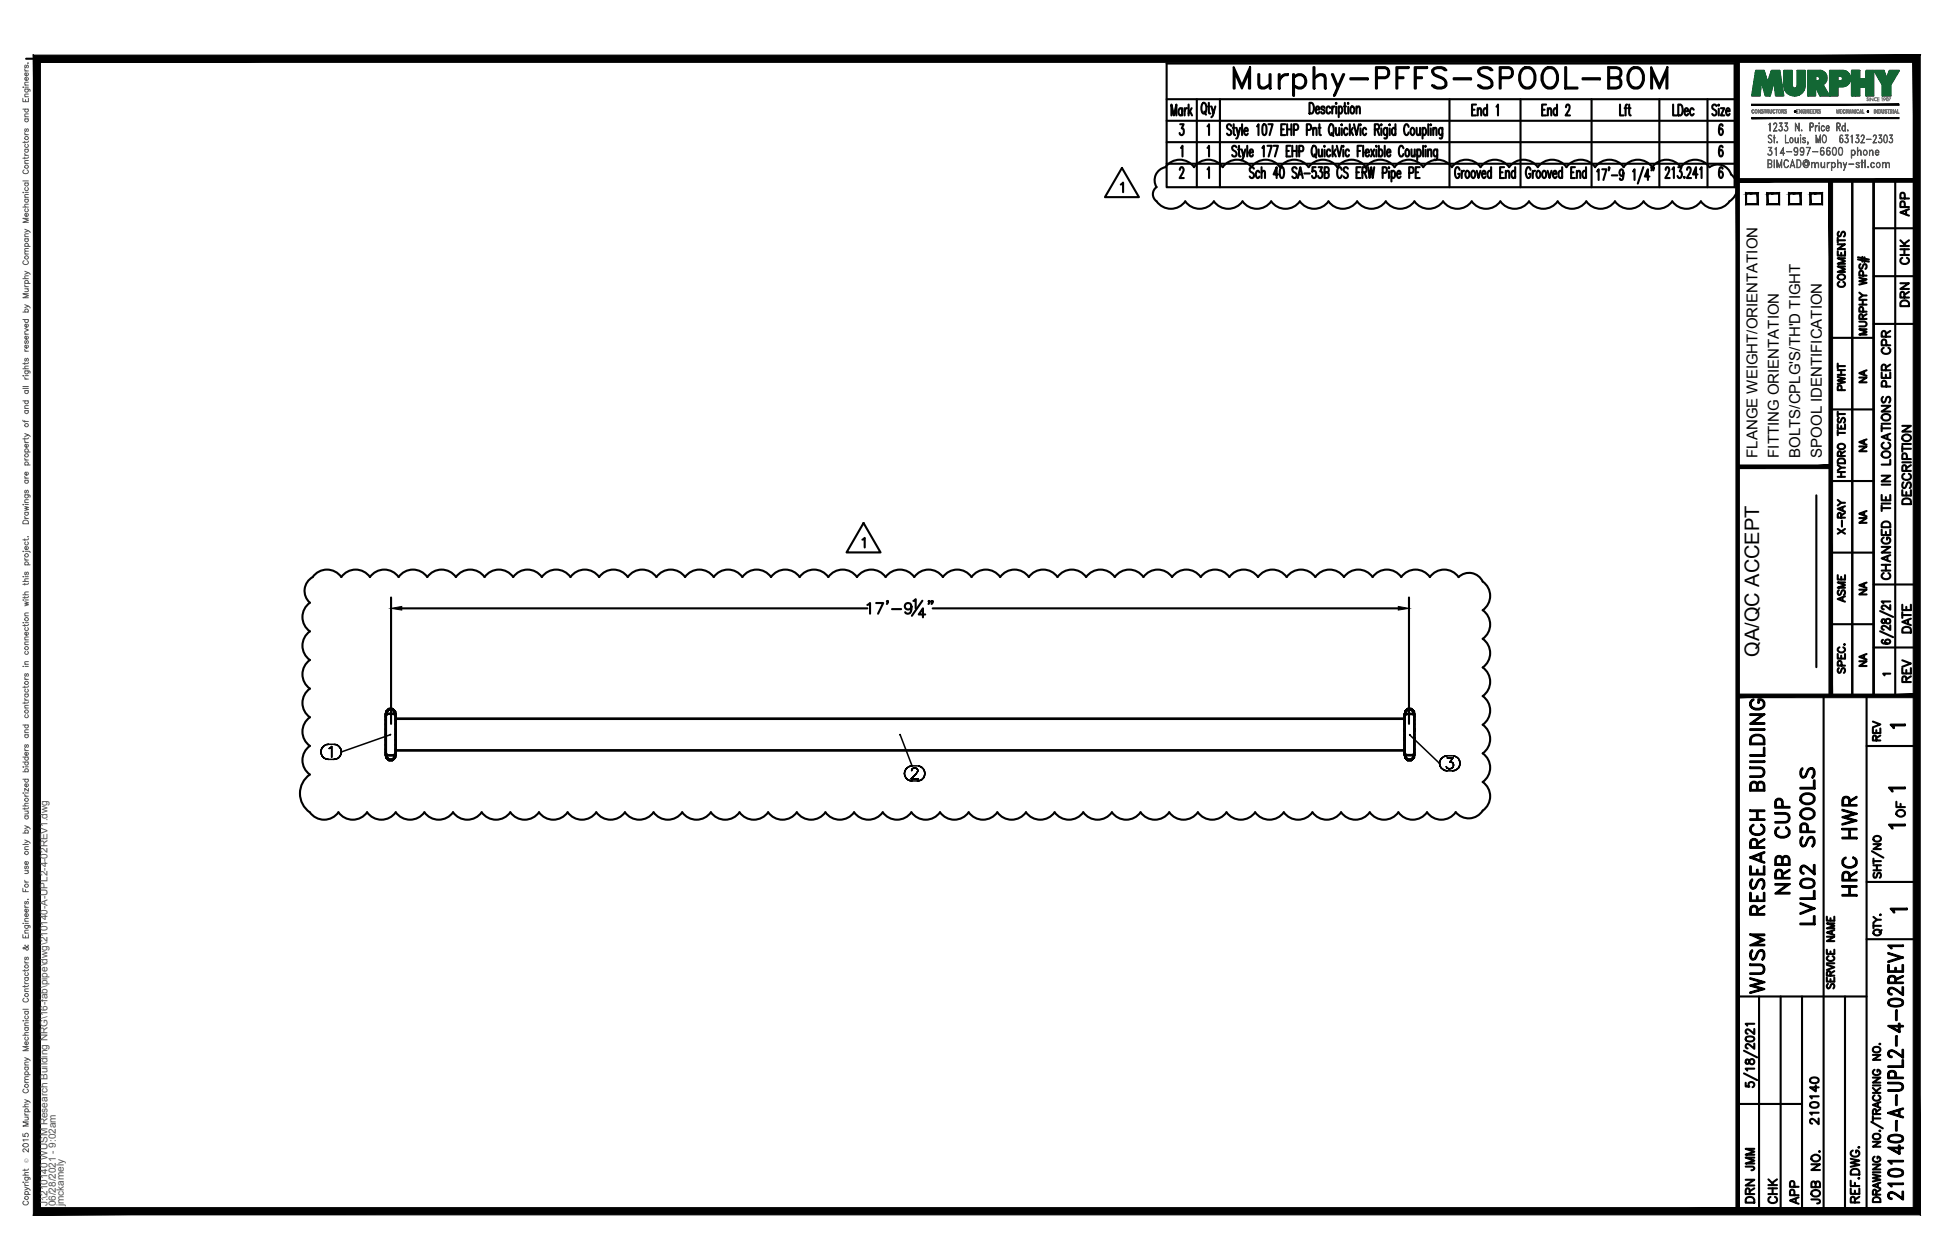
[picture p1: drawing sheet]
<svg xmlns="http://www.w3.org/2000/svg" width="432mm" height="279mm" viewBox="0 0 432 279" stroke-linecap="round" stroke-linejoin="round" font-family="sans-serif">
<defs><g id="words">
<text font-size="10.6" x="272.3" y="22.6">Murphy-PFFS-SPOOL-BOM</text>
<g font-size="6.6">
<text x="397.6" y="199.3" transform="rotate(-90 397.6 199.3)">NRB CUP</text>
<text x="412.4" y="199.7" transform="rotate(-90 412.4 199.7)">HRC HWR</text>
<text x="403.2" y="206" transform="rotate(-90 403.2 206)">LVL02 SPOOLS</text>
<text x="391.9" y="221.5" transform="rotate(-90 391.9 221.5)">WUSM RESEARCH BUILDING</text>
<text x="422.6" y="267.4" transform="rotate(-90 422.6 267.4)">210140-A-UPL2-4-02REV1</text>
</g>
<g font-size="5.3">
<text x="389.8" y="260.7" transform="rotate(-90 389.8 260.7)">JMM</text>
<text x="389.8" y="267.8" transform="rotate(-90 389.8 267.8)">DRN</text>
<text x="399.7" y="268.1" transform="rotate(-90 399.7 268.1)">APP</text>
</g>
<g font-size="4.9">
<text x="424" y="49" transform="rotate(-90 424 49)">APP</text>
<text x="424" y="59.6" transform="rotate(-90 424 59.6)">CHK</text>
<text x="409.9" y="64.9" transform="rotate(-90 409.9 64.9)">COMMENTS</text>
<text x="424" y="69.1" transform="rotate(-90 424 69.1)">DRN</text>
<text x="409.9" y="87.8" transform="rotate(-90 409.9 87.8)">PWHT</text>
<text x="424.4" y="112.9" transform="rotate(-90 424.4 112.9)">DESCRIPTION</text>
<text x="409.9" y="119.6" transform="rotate(-90 409.9 119.6)">X-RAY</text>
<text x="419.8" y="129.8" transform="rotate(-90 419.8 129.8)">CHANGED TIE IN LOCATIONS PER CPR</text>
<text x="409.9" y="134.8" transform="rotate(-90 409.9 134.8)">ASME</text>
<text x="424.4" y="141.5" transform="rotate(-90 424.4 141.5)">DATE</text>
<text x="424.4" y="152.4" transform="rotate(-90 424.4 152.4)">REV</text>
<text x="417.7" y="165.5" transform="rotate(-90 417.7 165.5)">REV</text>
<text x="423" y="182.4" transform="rotate(-90 423 182.4)">OF</text>
<text x="403.9" y="250.5" transform="rotate(-90 403.9 250.5)">210140</text>
<text x="394.8" y="268.1" transform="rotate(-90 394.8 268.1)">CHK</text>
<text x="404.3" y="268.1" transform="rotate(-90 404.3 268.1)">JOB NO.</text>
</g>
<g font-size="4.4">
<text x="414.5" y="86.1" transform="rotate(-90 414.5 86.1)">NA</text>
<text x="414.5" y="101.2" transform="rotate(-90 414.5 101.2)">NA</text>
<text x="414.5" y="117.1" transform="rotate(-90 414.5 117.1)">NA</text>
<text x="414.5" y="133" transform="rotate(-90 414.5 133)">NA</text>
<text x="389.9" y="145.7" transform="rotate(-90 389.9 145.7)">QA/QC ACCEPT</text>
<text x="414.5" y="148.9" transform="rotate(-90 414.5 148.9)">NA</text>
</g>
<g font-size="3.5">
<text x="417.7" y="162.6">1</text>
<text x="417.3" y="176.7">1</text>
<text x="417.3" y="184.9">1</text>
<text x="417.7" y="203.6">1</text>
</g>
<g font-size="3.3">
<text x="389.5" y="101.5" transform="rotate(-90 389.5 101.5)">FLANGE WEIGHT/ORIENTATION</text>
<text x="394.3" y="101.5" transform="rotate(-90 394.3 101.5)">FITTING ORIENTATION</text>
<text x="399.1" y="101.5" transform="rotate(-90 399.1 101.5)">BOLTS/CPLG'S/TH'D TIGHT</text>
<text x="403.8" y="101.5" transform="rotate(-90 403.8 101.5)">SPOOL IDENTIFICATION</text>
</g>
<text font-size="3.1" x="416.3" y="151">1</text>
<g font-size="2.2" fill="#545454">
<text x="10.5" y="267.5" transform="rotate(-90 10.5 267.5)">J:\210140 WUSM Research Building NRG\16-fab\pipe\dwg\210140-A-UPL2-4-02REV1.dwg</text>
<text x="12.4" y="267.5" transform="rotate(-90 12.4 267.5)">06/28/2021 - 9:02am</text>
<text x="14.1" y="267.4" transform="rotate(-90 14.1 267.4)">jmckamely</text>
</g>
<text font-size="1.3" fill="#545454" x="6.3" y="257.9" transform="rotate(-90 6.3 257.9)">Ó</text>
</g></defs>
<!-- layer: HP-HWR-PIPE -->
<g fill="none" stroke="#000" stroke-width=".59">
<path d="M85.5 158.3v9.2h2.2M85.7 158.4v-.6v.6M85.7 158.4v-.6l.5-.5h.8l.5 .5v.6M86.2 157.3l-.5 .5 .5-.5M87 157.3h-.8h.8M87.5 157.8l-.5-.5h-.8l-.5 .5v.6M87.5 157.8l-.5-.5 .5 .5M87.5 158.4v-.6v.6M87.5 157.8v.6M87.7 158.3v9.2M87.7 159.4h223.6M311.3 158.3v9.2h2.2v-9.2h-2.2v9.2"/>
<path d="M311.5 158.4v-.6v.6M311.5 158.4v-.6l.5-.5h.8l.6 .5v.6M312 157.3l-.5 .5 .5-.5M312.8 157.3h-.8h.8M313.4 157.8l-.6-.5h-.8l-.5 .5v.6M313.4 157.8l-.6-.5 .6 .5M313.4 158.4v-.6v.6M313.4 157.8v.6M313.5 158.3v9.2M85.5 167.5v-9.2h2.2v9.2M85.7 167.3v.7v-.7M85.7 168l.5 .5-.5-.5"/>
<path d="M85.7 167.3v.7l.5 .5h.8l.5-.5v-.7M85.7 167.3v.7M86.2 168.5h.8h-.8M87 168.5l.5-.5-.5 .5M87.5 167.3v.7l-.5 .5h-.8l-.5-.5M87.5 167.3v.7v-.7M87.7 166.4h223.6M311.5 167.3v.7v-.7M311.5 168l.5 .5-.5-.5M311.5 167.3v.7l.5 .5h.8l.6-.5v-.7M311.5 167.3v.7M312 168.5h.8h-.8"/>
<path d="M312.8 168.5l.6-.5-.6 .5M313.4 167.3v.7l-.6 .5h-.8l-.5-.5M313.4 167.3v.7v-.7"/>
</g>
<g fill="none" stroke="#000" stroke-width=".34">
<path d="M311.3 159.8v-.3v.3M311.3 159.5v-.1v.1M71.1 166.7l.1 .5-.1-.5M71.2 166.2l-.1 .5 .1-.5M71.2 167.2l.2 .5-.2-.5M71.4 165.8l-.2 .4 .2-.4M71.4 167.7l.4 .4-.4-.4M71.8 165.4l-.4 .4 .4-.4M71.8 168.1l.5 .2-.5-.2M72.3 165.1l-.5 .3 .5-.3M72.3 168.3l.5 .1-.5-.1M72.8 165l-.5 .1 .5-.1"/>
<path d="M72.8 168.4h1.2M72.8 165h1.2M73 166l.2-.1-.2 .1M73.2 165.9l.3-.3-.3 .3M73.5 165.6v2.3v-2.3M74 168.4l.5-.1-.5 .1M74.5 165.1l-.5-.1 .5 .1M74.5 168.3l.5-.2-.5 .2M75 165.4l-.5-.3 .5 .3M75 168.1l.3-.4-.3 .4M75.3 165.8l-.3-.4 .3 .4M75.3 167.7l.3-.5-.3 .5"/>
<path d="M75.6 166.2l-.3-.4 .3 .4M75.6 167.2l.1-.5-.1 .5M75.7 166.7l-.1-.5 .1 .5M86.5 162.9h.1M86.5 162.9l-10.8 3.8M199.5 163l2.7 6.8M200.5 171.5l.1 .5-.1-.5M200.6 171l-.1 .5 .1-.5M200.6 172l.2 .5-.2-.5M200.8 170.5l-.2 .5 .2-.5M200.8 172.5l.4 .4-.4-.4M201.2 170.2l-.4 .3 .4-.3"/>
<path d="M201.2 172.9l.5 .2-.5-.2M201.7 169.9l-.5 .3 .5-.3M201.7 173.1l.5 .1-.5-.1M202 172.7h1.6h-1.6M202.1 170.9v-.1v.1M202.1 170.8l.1-.3-.1 .3M202.2 169.8l-.5 .1 .5-.1M202.2 170.5l.1-.1-.1 .1M202.2 173.2h1.2M202.2 169.8h1.2M202.3 170.4l.3-.1-.3 .1M202.6 170.3h.4h-.4"/>
<path d="M203 170.3l.2 .1-.2-.1M203.1 171.6l-1.1 1.1 1.1-1.1M203.2 170.4l.1 .1-.1-.1M203.3 171.2l-.2 .4 .2-.4M203.3 170.5l.1 .3-.1-.3M203.4 173.2l.5-.1-.5 .1M203.4 171l-.1 .2 .1-.2M203.4 170.8v.2v-.2M203.9 169.9l-.5-.1 .5 .1M203.9 173.1l.4-.2-.4 .2M204.3 170.2l-.4-.3 .4 .3M204.3 172.9l.4-.4-.4 .4"/>
<path d="M204.7 170.5l-.4-.3 .4 .3M204.7 172.5l.2-.5-.2 .5M204.9 171l-.2-.5 .2 .5M204.9 172l.1-.5-.1 .5M205 171.5l-.1-.5 .1 .5M311.3 166.4v-.1v.1M311.3 166.3v-.4v.4M311.3 165.9v-.5v.5M311.3 165.4v-.8v.8M311.3 164.6v-.8v.8M311.3 163.8v-.9v.9M311.3 162.9v-.9v.9"/>
<path d="M311.3 162v-.9v.9M311.3 161.1v-.7v.7M311.3 160.4v-.6v.6M312.5 163l6.6 6.3M319.1 169.3l.1 .5-.1-.5M319.2 168.7l-.1 .6 .1-.6M319.2 169.8l.2 .5-.2-.5M319.4 168.3l-.2 .4 .2-.4M319.4 170.3l.4 .3-.4-.3M319.8 167.9l-.4 .4 .4-.4M319.8 170.6l.5 .2-.5-.2M320.3 167.7l-.5 .2 .5-.2"/>
<path d="M320.3 170.8l.5 .1-.5-.1M320.6 170l.2 .3zM320.8 167.6l-.5 .1 .5-.1M320.8 168h1.3h-1.3M320.8 170.3l.7 .2zM320.8 170.9h1.2M320.8 167.6h1.2M321.4 169h.3h-.3M321.7 169l.2 .1-.2-.1M321.8 170.3l-.3 .2 .3-.2M321.9 169.1l.2 .1-.2-.1M322 170.9l.5-.1-.5 .1"/>
<path d="M322.1 168l-.7 1 .7-1M322.1 170.1l-.3 .2 .3-.2M322.1 169.2l.1 .3-.1-.3M322.2 169.5l-.1 .6zM322.5 167.7l-.5-.1 .5 .1M322.5 170.8l.4-.2-.4 .2M322.9 167.9l-.4-.2 .4 .2M322.9 170.6l.4-.3-.4 .3M323.3 168.3l-.4-.4 .4 .4M323.3 170.3l.2-.5-.2 .5M323.5 168.7l-.2-.4 .2 .4M323.5 169.8l.1-.5-.1 .5"/>
<path d="M323.6 169.3l-.1-.6 .1 .6"/>
</g>
<!-- layer: PS-BDR -->
<g fill="#000" stroke="#000" stroke-width=".22">
<path d="M388.3 26.1v.2l32.6-.2zM388.3 26.3l32.6-.2v.2z"/>
<path d="M388.3 23.1v.3l32.6-.3zM388.3 23.4l32.6-.3v.3z"/>
<path d="M7.4 12.2v257.2l1.6-1.6zM7.4 12.2l1.6 1.6v254zM7.4 12.2l1.6 1.6 416.6-1.6zM9 13.8l416.6-1.6-1.5 1.6zM425.6 12.2l-1.5 1.6 1.5 255.6zM424.1 13.8l1.5 255.6-1.5-1.6zM7.4 269.4h418.2l-1.5-1.6zM9 267.8h415.1l-416.7 1.6z"/>
</g>
<!-- layer: PS-BDR-T -->
<g fill="none" stroke="#000" stroke-width=".47">
<path d="M415.3 40v114.3h-4.7v-114.2v114.2h-4.8v-114.2M387 42.9h2.6v2.4h-2.6zM391.8 42.9h2.6v2.4h-2.6zM396.6 42.9h2.5v2.4h-2.5zM401.3 42.9h2.6v2.4h-2.6zM411.8 57.5l2.5 .5M411.8 57.1l2.5 .5M412.4 58.6a.59 .59 0 0 0-.3 .5 .59 .59 0 0 0 .4 .5l.3-.1 .3-.8 .4-.1a.64 .64 0 0 1 0 1M412.8 57v1M413.3 57.1v1M405.8 74.9h9.5M412.1 71.3l1.4 .1a.52 .52 0 0 1 .2 .6 .52 .52 0 0 1-.4 .4h-1.2"/>
<path d="M412.1 61.6l1.7 .4-1.7 .3 1.7 .4-1.7 .4M412.1 67.5h1.7M412.1 66.5h1.7M412.1 64.9l.8 .6M412.9 70.7l-.1-.9-.4-.1-.3 .3v.7h1.7M412.9 66.5v1M413 69.1l-.1-.9-.5-.1-.3 .3v.7h1.7M413 61.1l-.1-.9-.5-.1-.3 .3v.7h1.7M413.8 73h-1.7l1.7 .6-1.7 .6h1.7M413.8 65.5h-.9l-.8 .6M413.8 69.7l-.9 .5M405.8 90.8h9.5"/>
<path d="M407.4 94.1v1h1.6v-1M407.4 96h1.6M407.4 91.3v1.1M407.4 95.4v1.1M407.4 91.8h1.6M407.4 98.7a.79 .79 0 0 1 1-.3 .79 .79 0 0 1 .5 .9 .78 .78 0 0 1-1 .3 .78 .78 0 0 1-.5-.9zM407.6 92.7a.59 .59 0 0 0-.3 .5 .59 .59 0 0 0 .4 .5l.3-.1 .3-.8 .4-.1a.65 .65 0 0 1 0 1M408.1 94.5v.6M402.6 109.8v38.1M405.8 106.7h9.5M407.4 105.7h1.6M407.4 104.7h1.6"/>
<path d="M407.4 103.1l.7 .6M407.4 102a.9 .9 0 0 1 1.6 .2v.5h-1.6zM408.1 101.1l-.1-.9-.3-.1-.3 .3v.7h1.6M408.1 104.7v1M409 103.7h-.9l-.7 .6M409 100.1l-.9 .5M405.8 122.5h9.5M405.8 138.4h9.5M407.4 145v1h1.6v-1M407.6 148.2a.59 .59 0 0 0-.3 .5 .59 .59 0 0 0 .4 .5l.3-.2 .3-.7 .4-.1a.65 .65 0 0 1 0 1M407.7 143.5a.59 .59 0 0 0-.3 .7 .59 .59 0 0 0 .6 .5h.4a.59 .59 0 0 0 .6-.5 .59 .59 0 0 0-.4-.7M408.1 145.4v.6"/>
<path d="M408.2 147.6l-.1-.9-.4-.2-.3 .4v.7h1.6M408.8 142.9h.2z"/>
</g>
<!-- layer: PS-DIM -->
<path d="M5.8 13h419" fill="none" stroke="#000" stroke-width=".47"/>
<!-- layer: 0 -->
<g fill="none" stroke="#000" stroke-width=".47">
<path d="M415.3 40v114.3M420.1 40v114.3M415.3 50.6h9.5M415.3 61.2h9.5M415.3 71.8h9.5M415.3 129.6h9.5M415.3 143.6h9.5M386.6 238l2.9 1.5M386.6 233l2.9 1.5M387 235a.6 .6 0 0 0 .2 .9l.5-.2a.62 .62 0 0 1 .5-.8 .62 .62 0 0 1 .7 .7 .63 .63 0 0 1-.8 .4 .63 .63 0 0 1-.4-.8 .4 .4 0 0 0-.7-.2zM387 230l.8-.2a.85 .85 0 0 1 1.1 .6 1.14 1.14 0 0 1-1.9 0zM388.9 237h-1.9l.3 .4"/>
<path d="M388.9 231.4v1.2l-1-.8-.6-.3-.3 .2v.5l.4 .3M388.9 228.2v1.1l-1-.8-.6-.3-.3 .2v.5l.4 .3M388.9 227h-1.9l.3 .4M387 240.1v.8l.8 .1a.62 .62 0 0 1 0-.9 .62 .62 0 0 1 .9 .1 .62 .62 0 0 1-.2 .9"/>
</g>
<g fill="#000" stroke="#000" stroke-width=".22">
<path d="M384.8 13l.8 255.6v-255.6zM384.8 13l.8 255.6h-.8z"/>
<path d="M385.2 39.6v.8l39.6-.8zM385.2 40.4l39.6-.8v.8z"/>
<path d="M424.5 40l.8 114.3v-114.3zM424.5 40l.8 114.3h-.8z"/>
<path d="M385.2 153.9v.8l39.6-.8zM385.2 154.7l39.6-.8v.8z"/>
</g>
<!-- layer: PS-LOGO -->
<g fill="none" stroke="#545454" stroke-width=".22">
<path d="M5.1 19.3h.1zM5.5 19.8h.9l.2 .1v.4M5.5 15.3v.3l.3 .1M5.5 18.9h.8M5.5 15.7h.8M5.5 19.3h.8M5.7 19.8a.38 .38 0 0 0-.1 .5 .38 .38 0 0 0 .6 0 .38 .38 0 0 0-.1-.5M5.7 14.4l-.2 .3v.3h.3l.1-.4 .2-.2 .2 .3-.2 .4M6.1 17.2a.38 .38 0 0 1 .1 .5 .38 .38 0 0 1-.6 0 .38 .38 0 0 1 .1-.5h.1v.7M6.1 16.2a.38 .38 0 0 1 .1 .5 .38 .38 0 0 1-.6 0 .38 .38 0 0 1 .1-.5h.1v.6M6.2 13.9v.1zM6.3 18.2l-.8 .1v.3l.2 .3"/>
<path d="M5.1 21.8v.7h1.2v-.7M5.1 24.2h1.2M5.4 37.7a.43 .43 0 0 0-.3 .5 .43 .43 0 0 0 .4 .3h.3a.43 .43 0 0 0 .5-.3 .43 .43 0 0 0-.3-.5M5.5 34v.3l.3 .1M5.5 29.4v.3l.3 .2M5.5 31.3v.4M5.5 34.8v.4M5.5 36.2h.8M5.5 34.4h.8M5.5 33.1h.8M5.5 29.9h.8M5.5 26.4h.8"/>
<path d="M5.5 25.9h.8M5.5 21.4h.8M5.7 33.1a.38 .38 0 0 0-.1 .5 .38 .38 0 0 0 .6 0 .38 .38 0 0 0-.1-.5M5.7 32a.4 .4 0 0 0-.1 .6 .4 .4 0 0 0 .6 0 .4 .4 0 0 0-.1-.6M5.7 28.6l-.2 .2v.3h.3l.1-.4 .2-.1 .2 .2-.2 .4M5.7 26.4a.38 .38 0 0 0-.1 .5 .38 .38 0 0 0 .6 0 .38 .38 0 0 0-.1-.5M5.7 24.2a.38 .38 0 0 0-.1 .6 .38 .38 0 0 0 .6 0 .38 .38 0 0 0-.1-.6M5.7 22.1v.4M6.3 35.6h-.8v.3l.2 .3M6.3 34.8l-.3 .3h-.9M6.3 31.3l-.3 .3h-.9M6.3 25.3h-.8v.3l.2 .3"/>
<path d="M6.3 20.9h-.8v.3l.2 .2M391.9 34.2l.2 .2M392 36.3l.6-.1v-.6l-.6-.1v1.6l.6-.1v-.6h-.6M392.1 30a.44 .44 0 0 1 .7 .2 .38 .38 0 0 0-.6-.2 .38 .38 0 0 0-.1 .5l.4 .3a.46 .46 0 0 1 .2 .7 .46 .46 0 0 1-.7-.1 .41 .41 0 0 0 .6 .1 .41 .41 0 0 0 0-.6l-.6-.4zM392.3 33.3a.53 .53 0 0 1 .5 .8 .53 .53 0 0 1-.9 0 .47 .47 0 0 0 .7 .2l.2-.3M392.4 27.2l-.1 1.9v-1.7l-.2 .2zM392.4 36.3l.3 .1v.6l-.8 .2v-1.8l.8 .2v.6l-.3 .2M392.5 33.4a.51 .51 0 0 1 .3 .5 .51 .51 0 0 1-.3 .5M392.7 32.8l-.7-.1h.8l-.5 .7M392.7 32.7l-.5 .7 .4 .1 .2 .3M393.1 30.5l.4 .1zM393.1 29l.8 .1h-.8l.7-1.3-.2-.5h-.2l-.3 .4 .1-.3a.39 .39 0 0 1 .6 0 .39 .39 0 0 1 0 .5l-.7 1.2"/>
<path d="M393.3 35.4v1.8zM393.3 29.9v1.8zM393.4 33l.4-.3v1.7l-.1-1.6zM393.9 35.4l.5 1.5 .6-1.5v1.8l-.1-1.4-.5 1.4-.5-1.4v1.4zM393.9 31.4l.1 .3zM393.9 31.5l.1 .1zM394.4 28.8l.1 .2M394.7 27.9a.55 .55 0 0 1 .4 .7 .55 .55 0 0 1-.7 .4l-.1-.3 .4 .3 .3-.4M394.7 33.9l.9 .1h-1l.7-1.3v1.7v-1.5l-.6 1.1M394.8 28l.2 .5-.2 .5M395 27.3l-.6-.1h.6l-.3 .8M395 27.2l-.4 .8 .4 .1v.3"/>
<path d="M395.5 28.8l.2 .2M395.7 35.5a.47 .47 0 0 1 .7 .3l-.3-.3h-.3a1.08 1.08 0 0 0 0 1.6h.3l.3-.3a.44 .44 0 0 1-.4 .4 .44 .44 0 0 1-.5-.4l-.1-.7zM395.8 29.9v1.7l.7 .1h-.7zM395.8 27.9a.55 .55 0 0 1 .5 .7 .55 .55 0 0 1-.7 .4l-.1-.3 .4 .3 .4-.4M396 28l.3 .5-.3 .5M396 33.6l1.2 .1zM396.2 27.3l-.6-.1h.7l-.5 .8M396.2 27.2l-.4 .8 .3 .1 .2 .3M396.9 30.6a.57 .57 0 0 1 .7 .4 .57 .57 0 0 1-.4 .7l-.3-.1-.2-.4zM396.9 36.8h.8M397 30.6a.52 .52 0 0 1 .4 .5 .52 .52 0 0 1-.4 .5l-.2-.4zM397 36.7h.7"/>
<path d="M397.3 35.4l.6 1.8-.6-1.5-.5 1.5zM397.7 33.3l.3 .4 .3-.1 .2-.3M397.7 33.1l.3-.3h.3l.2 .3M397.8 34.3h.5M397.9 30.5l.1 1 .3 .1 .3-.2-.3 .3-.3-.1-.1-.2zM398 27.2l.8 1.6v-1.6v1.9l-.8-1.6v1.6zM398 32.8l-.3 .4 .3 .5M398.2 32.8a1.22 1.22 0 0 1 .1 1.6M398.3 35.4h.5a1.05 1.05 0 0 1 0 1.8h-.5zM398.3 35.5a.84 .84 0 0 1 .9 .5 .84 .84 0 0 1-.2 .9l-.7 .2zM398.5 33.5l-.2 .2a.49 .49 0 0 1-.6-.2 .49 .49 0 0 1 .1-.6 .49 .49 0 0 1 .7 0v.4a.81 .81 0 0 1-.5 1.1l-.3-.2 .1 .2M398.5 33.3l-.3 .4"/>
<path d="M398.6 30.5v1.2zM399 30l.1-.1v.3zM399.1 33.3l.3 .4 .3-.1 .1-.3M399.1 33.1l.3-.3h.3l.1 .3M399.1 30h.1M399.1 30.5v1.2zM399.1 34.3h.6M399.4 28.8v.3l-.1-.1zM399.4 28.9h.1M399.4 32.8a.51 .51 0 0 0-.3 .4 .51 .51 0 0 0 .3 .5M399.5 32.8a1.22 1.22 0 0 1 .1 1.6M399.6 31.5h.6"/>
<path d="M399.6 30.8l.6 .6-.2 .3-.4-.1v-.2l.1 .2M399.6 30.7h.6M399.7 30.6v.3M399.8 33.5l-.1 .2a.5 .5 0 0 1-.7-.5 .5 .5 0 0 1 .7-.4l.2 .5a.83 .83 0 0 1-.5 1.1l-.3-.2 .1 .2M399.8 33.3l-.3 .4M399.9 35.6a.74 .74 0 0 1 1 .2 .74 .74 0 0 1-.1 1l-.1-1 .1 .9a.68 .68 0 0 0-.3-1.2 .68 .68 0 0 0-.8 .9 .66 .66 0 0 0 .4 .7 .66 .66 0 0 0 .7-.2 .7 .7 0 0 1-.9 .1 .7 .7 0 0 1-.2-.8zM400 36l.2-.2 .4 .1 .1 .2-.5-.2-.2 .3 .1 .4 .4 .1 .2-.2-.1 .2-.4 .1-.2-.2zM400.1 30.6l.1 .2-.2-.3-.4 .1v.2l.6 .5M400.1 31.2v.4M400.7 31.5h.1M400.8 31.9l-.1-.5 .1 .4-.2 .2M400.8 31.7v.1"/>
<path d="M401.3 28.1l.6-.1v-.6l-.6-.1-.1 1.8v-1.9h.5l.2 .4v.4l-.2 .2h-.4M401.3 32.7l-.7 1.7 .7-1.7h-.9l.9 .1M401.6 36v1.2zM401.8 33.6l1.2 .1zM401.8 36.1h.5l.1 1.1-.2-1-.3-.1-.3 .3zM402.4 27.8v1.3zM402.5 29.9l.5 1.5 .5-1.5v1.8l-.1-1.4-.4 1.4-.4-1.4-.1 1.4zM402.6 36.1h.4l.1 1.1-.1-1-.3-.1-.3 .3zM402.6 27.9l.3-.1-.3 .2-.2 .4zM403.2 27.2l.1 .1v.2zM403.2 27.3h.1M403.2 27.8l.1 1.3z"/>
<path d="M403.5 34l.4 .4 .3-.1 .1-.3M403.5 33.8l.4-.4 .3 .1 .1 .3M403.6 36l.2 1 .3 .1 .3-.2-.3 .3-.4-.1zM403.7 32.8h.5M403.8 32.8l-.2 .2a1.17 1.17 0 0 0 .2 1.4M403.8 27.9l.4-.1 .2 .4-.2-.3a.54 .54 0 0 0-.4 .6 .54 .54 0 0 0 .4 .5l.2-.3-.2 .4h-.2l-.3-.5zM403.8 33.4l-.3 .5M404.1 33.4l.2 .5-.2 .5M404.1 30l.2-.1a.95 .95 0 0 1 .6 .9 .95 .95 0 0 1-.6 .9 1.24 1.24 0 0 1-.2-1.7zM404.1 30.1l.2-.1a.87 .87 0 0 1 .5 .8 .87 .87 0 0 1-.5 .8 1.19 1.19 0 0 1-.2-1.5zM404.2 32.8l.1 .1-.4-.2a1.42 1.42 0 0 0-.2 1.7 .49 .49 0 0 0 .6-.2 .49 .49 0 0 0-.1-.7 .49 .49 0 0 0-.7 .1M404.4 36l.1 1.2z"/>
<path d="M404.8 28.4h.6l-.2-.5a.54 .54 0 0 0-.4 .6 .54 .54 0 0 0 .4 .5l.2-.3-.2 .4a.63 .63 0 0 1-.4-.6 .63 .63 0 0 1 .4-.7l.3 .7h-.7M404.9 34l.3 .4 .3-.1 .2-.3M404.9 33.8l.3-.4 .3 .1 .2 .3M405 36l.1 1.2zM405.1 32.8h.5M405.1 32.8l-.1 .2a1.17 1.17 0 0 0 .2 1.4M405.2 33.4l-.3 .5M405.3 36.1l.3-.1-.5 .5zM405.4 33.4l.3 .5-.3 .5M405.5 32.8l.2 .1a.36 .36 0 0 0-.6-.1l-.2 .6v.8l.2 .2a.49 .49 0 0 0 .6-.2 .49 .49 0 0 0-.1-.7 .49 .49 0 0 0-.7 .1M406 36v1.8zM406.2 36.1a.53 .53 0 0 1 .7 .5 .53 .53 0 0 1-.7 .5l-.2-.2 .3 .2a.51 .51 0 0 0 .5-.5 .51 .51 0 0 0-.5-.5l-.3 .2z"/>
<path d="M406.3 32.8l.4-.1a1.13 1.13 0 0 1 0 1.7h-.1a1.28 1.28 0 0 1-.3-1.6zM406.3 34.3h.6M406.3 32.8h.6M406.4 32.8l-.2 .6 .2 1M406.8 32.8l.2 .6-.2 1M407.2 28.1l.6-.1v-.6l-.6-.1-.1 1.8v-1.9l.7 .1 .1 .7-.3 .2h-.4M407.3 35.4l.1 1.8zM407.5 28.2l.4 .9-.3-.9M407.6 36.1h.5l.1 1.1-.2-1-.3-.1-.3 .3zM407.7 32.8l.3-.1a1.13 1.13 0 0 1 0 1.7h-.1a1.28 1.28 0 0 1-.2-1.6zM407.7 34.3h.5M407.7 32.8h.5"/>
<path d="M407.8 32.8l-.2 .6 .2 1M407.8 31.3l.3 .3 .4-.3M407.8 31l.3-.3 .4 .3M408 30.1h.4M408 30l-.1 .3a1.28 1.28 0 0 0 .2 1.3M408.1 30.7l-.3 .4M408.2 32.8l.2 .6-.2 1M408.2 30.7l.3 .4-.3 .5M408.4 30l.1 .2a.33 .33 0 0 0-.5-.2l-.2 .7 .2 .9a.48 .48 0 0 0 .5-.5 .48 .48 0 0 0-.5-.4l-.2 .1M408.5 27.9l.3-.1 .2 .3-.2-.2a.54 .54 0 0 0-.5 .6 .54 .54 0 0 0 .5 .5l.2-.2-.2 .3-.5-.3zM409 27.2l.1 1.9zM409 37l-.5-1 .5 1.2"/>
<path d="M409 31.4l.1 .2M409.2 30.7l.4 .1 .1 .2M409.3 30.6a.53 .53 0 0 1 .4 .6 .53 .53 0 0 1-.7 .4v-.2a.36 .36 0 0 0 .6 .1l.1-.2M409.3 36l-.6 1.8zM409.4 30.7l.3 .4-.3 .5M409.6 28.8v.3zM409.6 28.9v.1zM409.6 30l-.6-.1h.7l-.4 .8M409.6 29.9l-.4 .8M409.8 36.4h1.1zM410.4 33.3v1.7zM410.6 33.3a.53 .53 0 0 1 .7 .6 .53 .53 0 0 1-.7 .5l-.2-.2 .3 .2a.51 .51 0 0 0 .5-.5 .51 .51 0 0 0-.5-.6l-.3 .2z"/>
<path d="M410.6 29.9l-.1 1.8v-1.6l-.2 .2zM411.3 31.4l.2 .2M411.5 37h.6M411.5 36.4l.6 .3v.2a.38 .38 0 0 1-.3 .3 .38 .38 0 0 1-.4-.3l.2 .2M411.5 36.2h.6M411.6 36.1v.3M411.6 30.6a.52 .52 0 0 1 .5 .6 .52 .52 0 0 1-.7 .4l-.1-.2a.36 .36 0 0 0 .6 .1l.2-.2M411.7 32.7l.1 1.7zM411.8 30.7l.3 .4-.1 .3-.2 .2M412 36.1l.1 .2a.38 .38 0 0 0-.3-.3 .38 .38 0 0 0-.4 .3l.7 .5M412 36.7v.4M412 33.3h.5v1.1v-.8l-.2-.3-.5 .3z"/>
<path d="M412 30l-.6-.1h.7l-.5 .8M412 29.9l-.4 .8 .3 .1 .2 .2M412.5 36l.5 .1zM412.5 31.6l.8 .1h-.8l.7-1.3-.2-.4h-.2l-.3 .3 .1-.2a.39 .39 0 0 1 .6-.1 .39 .39 0 0 1 0 .6l-.7 1.1M412.7 35.4l.1 1.8zM413.2 33.3a.54 .54 0 0 1 .7 .6 .54 .54 0 0 1-.7 .5l-.2-.5zM413.4 35.4l.1 1.8zM413.7 30.8l1 .1zM414 36.9l.2 .1-.1 .2zM414 37l.1 .1zM414.4 33.3v1.1zM414.6 33.3h.5l.1 1.1-.1-1-.3-.1-.4 .3z"/>
<path d="M414.7 36.3l.3-.3 .4 .1v.3v-.2a.46 .46 0 0 0-.7 .4 .46 .46 0 0 0 .7 .4v-.1l-.2 .3a.59 .59 0 0 1-.5-.3 .59 .59 0 0 1 0-.6zM415.2 31.6l.8 .1h-.9a1.94 1.94 0 0 0 .8-1.4l-.2-.3h-.3l-.2 .3 .1-.2 .4-.2 .2 .5-.7 1.3M415.7 33.8h.7l-.2-.5a.48 .48 0 0 0-.5 .6 .48 .48 0 0 0 .6 .4l.1-.2-.1 .3a.53 .53 0 0 1-.6-.5 .53 .53 0 0 1 .6-.6l.2 .6h-.8M416 36.3l.1-.2a.53 .53 0 0 1 .7 .5 .53 .53 0 0 1-.7 .5l-.1-.2zM416.4 31.4l.2 .2M416.7 30.6a.53 .53 0 0 1 .5 .6 .53 .53 0 0 1-.7 .4l-.2-.2 .5 .2 .3-.3M416.9 30.7l.2 .4-.2 .5M417.1 30l-.6-.1h.6l-.4 .8M417.1 29.9l-.5 .8 .4 .1 .1 .2M417.3 36l.1 1.2zM417.5 36.1h.5l.1 1.1-.1-.8-.2-.3-.4 .3zM417.7 30l.3-.1a1.32 1.32 0 0 1 0 1.8l-.3-.1-.2-.7z"/>
<path d="M417.7 31.5h.5M417.7 30.1h.5M417.8 30l-.2 .7 .2 .9M418.2 30l.1 .7-.1 .9M418.3 36.1h.4l.1 1.1-.1-1-.3-.1-.3 .3zM418.8 31.4l.2 .2M419.1 30.6a.53 .53 0 0 1 .4 .6 .53 .53 0 0 1-.7 .4v-.2a.36 .36 0 0 0 .6 .1l.1-.2M419.3 30.7l.2 .4-.2 .5M419.4 30l-.6-.1h.7l-.4 .8M419.4 29.9l-.4 .8 .4 .1 .1 .2M5.1 42.7h.1zM5.1 45.9h1.2"/>
<path d="M5.1 40.1h1.2M5.4 57.8a.43 .43 0 0 0-.3 .5 .43 .43 0 0 0 .4 .4h.3a.43 .43 0 0 0 .5-.4 .43 .43 0 0 0-.3-.5M5.5 50.8l.8 .4-.8 .3M5.5 56.3h.8M5.5 54.6h1.2M5.5 52.9h.8M5.5 52.5h.8M5.5 44.2h.8M5.5 43.8h.8M5.5 40.6h.8M5.5 42.7h.8M5.7 54.6a.38 .38 0 0 1-.1-.5 .38 .38 0 0 1 .6 0 .38 .38 0 0 1-.1 .5"/>
<path d="M5.7 52.9a.38 .38 0 0 0-.1 .6 .38 .38 0 0 0 .6 0 .38 .38 0 0 0-.1-.6M5.7 46.3a.38 .38 0 0 0-.1 .6 .38 .38 0 0 0 .6 0 .38 .38 0 0 0-.1-.6M5.7 44.2a.38 .38 0 0 0-.1 .5 .38 .38 0 0 0 .6 0 .38 .38 0 0 0-.1-.5M5.7 41.6a.38 .38 0 0 0-.1 .6 .38 .38 0 0 0 .6 0 .38 .38 0 0 0-.1-.6M5.7 40.6a.38 .38 0 0 0-.1 .5 .38 .38 0 0 0 .6 0 .38 .38 0 0 0-.1-.5M6.1 47.3a.38 .38 0 0 1 .1 .6 .38 .38 0 0 1-.6 0 .38 .38 0 0 1 .1-.6h.1v.7M6.3 55.7l-.8 .1v.2l.2 .3M6.3 55.1h-.8v.3l.2 .3M6.3 51.8l-.8 .1v.3l.2 .3M6.3 51.2l.4 .4M6.3 48.4h-1.2l1.2 .4-1.2 .5h1.2M6.3 45.3h-.8v.3l.2 .3"/>
<path d="M6.3 43.1l-.8 .1v.3l.2 .3M5.1 70.9h1.2M5.1 69.2h1.2M5.1 61.8h1.2M5.5 77.4v.3l.3 .2M5.5 73.7v.2l.3 .2M5.5 72.8l.8 .4-.8 .3M5.5 67.5l.8 .4-.8 .3M5.5 63.1v.3l.3 .2M5.5 60.1l.8 .4-.8 .3M5.5 77.9h.8M5.5 74.1h.8"/>
<path d="M5.5 64h.8M5.5 63.6h.8M5.5 62.9h1.2M5.7 79.4l-.2 .3v.3h.3l.1-.4 .2-.2 .2 .3-.2 .4M5.7 75.6l-.2 .2v.3h.3l.1-.4 .2-.1 .2 .2-.2 .4M5.7 70.9a.38 .38 0 0 0-.1 .5 .38 .38 0 0 0 .6 0 .38 .38 0 0 0-.1-.5M5.7 69.2a.38 .38 0 0 1-.1-.6 .38 .38 0 0 1 .6 0 .38 .38 0 0 1-.1 .6M5.7 62.9a.38 .38 0 0 1-.1-.6 .38 .38 0 0 1 .6 0 .38 .38 0 0 1-.1 .6M6 64l.3 .3-.1 .3-.7 .1M6.1 76.5a.38 .38 0 0 1 .1 .6 .38 .38 0 0 1-.6 0 .38 .38 0 0 1 .1-.6h.1v.7M6.1 74.5a.38 .38 0 0 1 .1 .6 .38 .38 0 0 1-.6 0 .38 .38 0 0 1 .1-.6h.1v.7M6.1 71.9a.38 .38 0 0 1 .1 .5 .38 .38 0 0 1-.6 0 .38 .38 0 0 1 .1-.5h.1v.6"/>
<path d="M6.3 67.9l.4 .4M6.3 65.1h-1.2l1.2 .5-1.2 .4h1.2M6.3 61.2h-.8v.3l.2 .3M6.3 60.5l.4 .4M5.1 93.2l.2 .3h1M5.1 83.3h.1zM5.1 88.9h1.2M5.1 86.1h1.2M5.1 85.7h1.2M5.1 81.8h1.2M5.5 97.6v.3l.3 .2M5.5 96.1l.8 .4-.8 .3"/>
<path d="M5.5 83.6v.3l.3 .2M5.5 82.2l1 .1 .1 .4M5.5 80.4v.4M5.5 93.2v.4M5.5 97.1v.4M5.5 98.1h.8M5.5 91h.8M5.5 90.6h.8M5.5 86.6h.8M5.5 84.1h.8M5.5 83.3h.8M5.7 91a.38 .38 0 0 0-.1 .6 .38 .38 0 0 0 .6 0 .38 .38 0 0 0-.1-.6"/>
<path d="M5.7 88.9a.38 .38 0 0 0-.1 .5 .38 .38 0 0 0 .6 0 .38 .38 0 0 0-.1-.5M5.7 86.6a.38 .38 0 0 0-.1 .6 .38 .38 0 0 0 .6 0 .38 .38 0 0 0-.1-.6M5.7 82.2a.38 .38 0 0 0-.1 .6 .38 .38 0 0 0 .6 0 .38 .38 0 0 0-.1-.6M6.1 98.5a.38 .38 0 0 1 .1 .6 .38 .38 0 0 1-.6 0 .38 .38 0 0 1 .1-.6h.1v.7M6.3 97.1l-.3 .2h-.9M6.3 96.5l.4 .3M6.3 89.9l-.8 .1v.3l.2 .3M6.3 81.2h-.8v.3l.2 .3M6.3 80.4l-.3 .2h-.9M5.1 111.9h.1zM5.2 115.6a.69 .69 0 0 1 1.1 .1v.4h-1.2zM5.5 114.5v.3l.3 .2"/>
<path d="M5.5 112.3l.8 .2-.8 .2 .8 .3-.8 .2M5.5 109.7h.9l.2 .1v.5M5.5 105.6v.3l.3 .1M5.5 101.6v.2l.3 .2M5.5 119.5v.4M5.5 115h.8M5.5 113.6h.8M5.5 111.4h.8M5.5 106.5h.8M5.5 106h.8M5.5 103.1h1.2M5.5 102h.8"/>
<path d="M5.5 100.2h1.2M5.5 111.9h.8M5.7 113.6a.38 .38 0 0 0-.1 .6 .38 .38 0 0 0 .6 0 .38 .38 0 0 0-.1-.6M5.7 109.7a.4 .4 0 0 0-.1 .6 .4 .4 0 0 0 .6 0 .4 .4 0 0 0-.1-.6M5.7 108.7l-.2 .3v.3h.3l.1-.4 .2-.2 .2 .3-.2 .3M5.7 106.5a.38 .38 0 0 0-.1 .6 .38 .38 0 0 0 .6 0 .38 .38 0 0 0-.1-.6M5.7 103.1a.38 .38 0 0 1-.1-.5 .38 .38 0 0 1 .6 0 .38 .38 0 0 1-.1 .5M5.7 100.2a.4 .4 0 0 1-.1-.6 .4 .4 0 0 1 .6 0 .4 .4 0 0 1-.1 .6M6.1 104.7a.38 .38 0 0 1 .1 .5 .38 .38 0 0 1-.6 0 .38 .38 0 0 1 .1-.5h.1v.7M6.2 119h.1M6.3 119.4l-.3 .3h-.9M6.3 110.8l-.8 .1v.3l.2 .2"/>
<path d="M5.1 138.1h.1zM5.1 133h.1zM5.1 127.9h.1zM5.1 122.2h.1zM5.1 131.9h1.2M5.1 128.9h1.2M5.5 133.4l.8 .3-.8 .2 .8 .2-.8 .3M5.5 123.7v.3l.3 .2M5.5 129.4v.3M5.5 132.3v.4M5.5 138.5v.4M5.5 136.6h.8"/>
<path d="M5.5 125.3h1.2M5.5 124.2h.8M5.5 122.2h1l.2 .3M5.5 138.1h.8M5.5 133h.8M5.5 127.9h.8M5.7 139.2a.38 .38 0 0 0-.1 .5 .38 .38 0 0 0 .6 0 .38 .38 0 0 0-.1-.5M5.7 126.9l-.2 .2v.3h.3l.1-.4 .2-.1 .2 .2-.2 .4M5.7 125.3a.38 .38 0 0 1-.1-.6 .38 .38 0 0 1 .6 0 .38 .38 0 0 1-.1 .6M5.7 120.2a.38 .38 0 0 0-.1 .5 .38 .38 0 0 0 .6 0 .38 .38 0 0 0-.1-.5M6.1 121.2a.38 .38 0 0 1 .1 .5 .38 .38 0 0 1-.6 0 .38 .38 0 0 1 .1-.5h.1v.7M6.3 138.4l-.3 .3h-.9"/>
<path d="M6.3 135.9l-.8 .1v.3l.2 .3M6.3 132.2l-.3 .3h-.9M6.3 131.3h-.8v.3l.2 .3M6.3 129.3l-.3 .3h-.9M6.3 128.3l-.8 .1v.3l.2 .2M5.1 147.8h.1zM5.5 154.8v.3l.3 .2M5.5 150.2v.3l.3 .2M5.5 152.1v.5M5.5 155.6v.5M5.5 157h.8M5.5 155.3h.8"/>
<path d="M5.5 153.9h.8M5.5 150.7h.8M5.5 147.3h.8M5.5 142.9h.8M5.5 141.9h.8M5.5 147.8h.8M5.7 158.5a.38 .38 0 0 0-.1 .5 .38 .38 0 0 0 .6 0 .38 .38 0 0 0-.1-.5M5.7 153.9a.38 .38 0 0 0-.1 .6 .38 .38 0 0 0 .6 0 .38 .38 0 0 0-.1-.6M5.7 152.8a.38 .38 0 0 0-.1 .6 .38 .38 0 0 0 .6 0 .38 .38 0 0 0-.1-.6M5.7 149.4l-.2 .2v.3h.3l.1-.4 .2-.1 .2 .2-.2 .4M5.7 144.4a.38 .38 0 0 0-.1 .6 .38 .38 0 0 0 .6 0 .38 .38 0 0 0-.1-.6M6.1 140.2a.38 .38 0 0 1 .1 .6 .38 .38 0 0 1-.6 0 .38 .38 0 0 1 .1-.6h.1v.7"/>
<path d="M6.3 156.4h-.8v.3l.2 .3M6.3 155.6l-.3 .3h-.9M6.3 152.1l-.3 .3h-.9M6.3 146.7l-.8 .1v.3l.2 .2M6.3 142.4h-.8v.3l.2 .2M6.3 141.3h-.8v.3l.2 .3M5.1 175.8h.1zM5.1 170h.1zM5.1 178.7h1.2M5.1 172.8h1.2M5.1 171.1h1.2M5.1 169h1.2"/>
<path d="M5.1 167.9h1.2M5.1 160.8h1.2M5.5 176.1v.3l.3 .2M5.5 166v.3l.3 .1M5.5 179.1v.4M5.5 179.9h.8M5.5 176.6h.8M5.5 166.4h.8M5.5 162.9h.8M5.5 162.5h.8M5.5 175.8h.8M5.5 170h.8"/>
<path d="M5.7 172.8a.38 .38 0 0 0-.1 .5 .38 .38 0 0 0 .6 0 .38 .38 0 0 0-.1-.5M5.7 171.1a.38 .38 0 0 1-.1-.5 .38 .38 0 0 1 .6 0 .38 .38 0 0 1-.1 .5M5.7 169a.38 .38 0 0 0-.1 .5 .38 .38 0 0 0 .6 0 .38 .38 0 0 0-.1-.5M5.7 167.9a.4 .4 0 0 0-.1 .6 .4 .4 0 0 0 .6 0 .4 .4 0 0 0-.1-.6M5.7 165.1l-.2 .2v.4h.3l.1-.4 .2-.2 .2 .2-.2 .5M5.7 162.9a.38 .38 0 0 0-.1 .6 .38 .38 0 0 0 .6 0 .38 .38 0 0 0-.1-.6M5.7 160.8a.38 .38 0 0 0-.1 .5 .38 .38 0 0 0 .6 0 .38 .38 0 0 0-.1-.5M6 179.9l.3 .4-.3 .2h-.5M6.1 173.8a.38 .38 0 0 1 .1 .6 .38 .38 0 0 1-.6 0 .38 .38 0 0 1 .1-.6h.1v.7M6.1 166.8a.38 .38 0 0 1 .1 .6 .38 .38 0 0 1-.6 0 .38 .38 0 0 1 .1-.6h.1v.7M6.3 179.1l-.3 .3h-.9M6.3 178.1l-.8 .1v.3l.2 .2"/>
<path d="M6.3 174.8v.7l-.8-.7v.7M6.3 161.8l-.8 .1v.3l.2 .3M5.1 197v.7h1.2M5.1 187.3h1.2M5.1 184.7h1.2M5.5 195.2v.2l.3 .2M5.5 186.3l.8 .3-.8 .3M5.5 183.1l.8 .3-.8 .4M5.5 195.6h.8M5.5 193.1h.8M5.5 188.4h.8M5.5 180.9h.8"/>
<path d="M5.7 199.9l-.2 .2v.3h.3l.1-.3 .2-.2 .2 .2-.2 .4M5.7 192.1l-.2 .2v.3h.3l.1-.4 .2-.1 .2 .2-.2 .4M5.7 184.7a.38 .38 0 0 1-.1-.5 .38 .38 0 0 1 .6 0 .38 .38 0 0 1-.1 .5M5.7 180.9a.4 .4 0 0 0-.1 .6 .4 .4 0 0 0 .6 0 .4 .4 0 0 0-.1-.6M5.7 197.3v.4M6 193.1l.3 .4-.3 .2h-.5M6.1 191a.38 .38 0 0 1 .1 .6 .38 .38 0 0 1-.6 0 .38 .38 0 0 1 .1-.6h.1v.7M6.2 199.4h.1zM6.3 187.7l-.8 .1v.3l.2 .3M6.3 186.6l.4 .4M6.3 183.4l.4 .4M5.1 207.2v.8h1.2v-.8"/>
<path d="M5.1 204.8h.1zM5.5 217.7v.3l.3 .1M5.5 213.1v.2l.3 .2M5.5 205.2l1 .1 .1 .4M5.5 200.7v.3l.3 .2M5.5 215v.4M5.5 218.5v.4M5.5 219.9h.8M5.5 218.1h.8M5.5 216.8h.8M5.5 213.5h.8M5.5 206.9h.8"/>
<path d="M5.5 204.3h.8M5.5 201.2h.8M5.5 204.8h.8M5.6 209.6l-.1 .1a.73 .73 0 0 1 .7 .9l-.2 .1-.6-.6-.3 .2 .1 .1 .5-.1 .6-.6-.1-.1M5.7 216.8a.38 .38 0 0 0-.1 .5 .38 .38 0 0 0 .6 0 .38 .38 0 0 0-.1-.5M5.7 215.7a.38 .38 0 0 0-.1 .5 .38 .38 0 0 0 .6 0 .38 .38 0 0 0-.1-.5M5.7 212.2l-.2 .3v.3h.3l.1-.4 .2-.2 .2 .3-.2 .3M5.7 205.2a.38 .38 0 0 0-.1 .6 .38 .38 0 0 0 .6 0 .38 .38 0 0 0-.1-.6M5.7 207.5v.5M6.1 202.6a.38 .38 0 0 1 .1 .6 .38 .38 0 0 1-.6 0 .38 .38 0 0 1 .1-.6h.1v.7M6.1 201.6a.38 .38 0 0 1 .1 .5 .38 .38 0 0 1-.6 0 .38 .38 0 0 1 .1-.5h.1v.7M6.3 219.3h-.8v.3l.2 .3"/>
<path d="M6.3 218.5l-.3 .3h-.9M6.3 215l-.3 .3h-.9M6.3 206.3h-.8v.3l.2 .3M6.3 203.7h-.8v.3l.2 .3M5.1 226.3h.1zM5.1 229.6h1.2M5.1 223.8h1.2M5.4 221.3a.43 .43 0 0 0-.3 .5 .43 .43 0 0 0 .4 .4h.3a.43 .43 0 0 0 .5-.4 .43 .43 0 0 0-.3-.5M5.5 234.5l.8 .4-.8 .3M5.5 238.3h1.2M5.5 236.6h.8M5.5 236.2h.8"/>
<path d="M5.5 227.9h.8M5.5 227.4h.8M5.5 224.3h.8M5.5 226.3h.8M5.7 238.3a.38 .38 0 0 1-.1-.5 .38 .38 0 0 1 .6 0 .38 .38 0 0 1-.1 .5M5.7 236.6a.38 .38 0 0 0-.1 .6 .38 .38 0 0 0 .6 0 .38 .38 0 0 0-.1-.6M5.7 230a.38 .38 0 0 0-.1 .5 .38 .38 0 0 0 .6 0 .38 .38 0 0 0-.1-.5M5.7 227.9a.38 .38 0 0 0-.1 .5 .38 .38 0 0 0 .6 0 .38 .38 0 0 0-.1-.5M5.7 225.3a.38 .38 0 0 0-.1 .5 .38 .38 0 0 0 .6 0 .38 .38 0 0 0-.1-.5M5.7 224.3a.38 .38 0 0 0-.1 .5 .38 .38 0 0 0 .6 0 .38 .38 0 0 0-.1-.5M6.1 231a.38 .38 0 0 1 .1 .6 .38 .38 0 0 1-.6 0 .38 .38 0 0 1 .1-.6h.1v.7M6.3 239.4h-.8v.3l.2 .3"/>
<path d="M6.3 238.7l-.8 .1v.3l.2 .3M6.3 235.5l-.8 .1v.3l.2 .3M6.3 234.9l.4 .3M6.3 232.1h-1.2l1.2 .4-1.2 .5h1.2M6.3 229h-.8v.3l.2 .3M6.3 226.8l-.8 .1v.2l.2 .3M5.1 251.4v.6h.5a.43 .43 0 0 1 0-.6 .43 .43 0 0 1 .6 .1 .43 .43 0 0 1-.2 .6M5.1 245.4h1.2M5.2 253.7a.58 .58 0 0 1 .7-.2 .58 .58 0 0 1 .3 .7 .59 .59 0 0 1-.7 .2 .59 .59 0 0 1-.3-.7zM5.4 241.5a.43 .43 0 0 0-.3 .5 .43 .43 0 0 0 .4 .3h.3a.43 .43 0 0 0 .5-.3 .43 .43 0 0 0-.3-.5M5.5 246.8v.3l.3 .2M5.5 243.8l.8 .4-.8 .3"/>
<path d="M5.5 259.2v.5M5.5 247.7h.8M5.5 247.3h.8M5.5 246.5h1.2M5.5 240h.8M5.7 246.5a.38 .38 0 0 1-.1-.5 .38 .38 0 0 1 .6 0 .38 .38 0 0 1-.1 .5M6 247.7l.3 .5-.3 .2h-.5M6.3 260h-.8v.3l.2 .3M6.3 259.2l-.3 .3h-.9M6.3 254.7v.8l-.8-.7h-.3l-.1 .4 .3 .2M6.3 252.8h-1.2l.2 .3M6.3 248.8h-1.2l1.2 .4-1.2 .5h1.2"/>
<path d="M6.3 244.8l-.8 .1v.3l.2 .2M6.3 244.2l.4 .3M5.1 262.2h.1zM5.1 260.6h1.2M5.4 266.3a.43 .43 0 0 0-.3 .5 .43 .43 0 0 0 .4 .4h.3a.43 .43 0 0 0 .5-.4 .43 .43 0 0 0-.3-.5M5.5 263.2l.8 .4-.8 .3M5.5 262.4v.3l.3 .2M5.5 261.1h.9l.2 .1v.4M5.5 264.9h1.2M5.5 262.9h.8M5.5 262.2h.8M5.7 264.9a.38 .38 0 0 1-.1-.6 .38 .38 0 0 1 .6 0 .38 .38 0 0 1-.1 .6"/>
<path d="M5.7 261.1a.38 .38 0 0 0-.1 .5 .38 .38 0 0 0 .6 0 .38 .38 0 0 0-.1-.5M6.3 263.6l.4 .4"/>
<circle cx="5.9" cy="37" r=".4"/>
<circle cx="5.9" cy="30.6" r=".4"/>
<circle cx="413.5" cy="33.8" r=".48"/>
<circle cx="416.3" cy="36.6" r=".48"/>
<circle cx="5.9" cy="57.1" r=".39"/>
<circle cx="5.9" cy="94.3" r=".4"/>
<circle cx="5.9" cy="101" r=".4"/>
<circle cx="5.9" cy="137.3" r=".39"/>
<circle cx="5.9" cy="123.2" r=".4"/>
<circle cx="5.9" cy="157.8" r=".4"/>
<circle cx="5.9" cy="151.4" r=".4"/>
<circle cx="5.9" cy="143.7" r=".4"/>
<circle cx="5.9" cy="177.3" r=".4"/>
<circle cx="5.9" cy="189.1" r=".39"/>
<circle cx="5.9" cy="196.4" r=".4"/>
<circle cx="5.9" cy="214.3" r=".4"/>
<circle cx="5.9" cy="220.6" r=".4"/>
<circle cx="5.9" cy="240.8" r=".39"/>
<circle cx="5.9" cy="265.6" r=".39"/>
</g>
<!-- layer: PS-BDR -->
<g fill="none" stroke="#136734" stroke-width=".34">
<path d="M388.6 19.6v1.6M388.7 18.9v2.3M388.8 18.2v3M388.9 17.5v3.7M389 16.8v4.4M389.1 16.1v5.1M389.2 15.6v5.6M389.4 15.6v5.6M389.5 15.6v5.6M389.6 15.6v5.6M389.7 15.6v5.6M389.8 15.6v5.6"/>
<path d="M389.9 15.6v5.6M390 15.6v5.6M390.1 15.6v5.3M390.3 15.6v4.2M390.3 15.6v3.1M390.5 15.6v2.5M390.6 15.6v2.9M390.7 15.6v3.4M390.8 15.6v3.7M390.9 15.6v4.2M391 15.6h-1.8l-.9 5.6h1.8l.3-3.2 .9 3.2h1.1l.9-3.2 .3 3.2h1.8l-.9-5.6M391 15.6l.8 2.7 .9-2.7h1.8"/>
<path d="M391 15.6v4.5M391.1 16v4.6M391.3 16.4v4.5M391.4 16.7v4.5M391.5 17.1v4.1M391.6 17.5v3.7M391.7 17.8v3.4M391.8 18.2v3M391.9 18v3.2M392 17.6v3.6M392.2 17.3v3.9M392.2 16.9v4.3"/>
<path d="M392.4 16.6v4.6M392.5 16.2v4.6M392.6 15.9v4.5M392.7 15.6v4.4M392.8 15.6v4M392.9 15.6v3.6M393.1 15.6v3.2M393.1 15.6v2.8M393.3 15.6v2.4M393.4 15.6v3.4M393.5 15.6v4.5M393.6 15.6v5.5"/>
<path d="M393.7 15.6v5.6M393.8 15.6v5.6M393.9 15.6v5.6M394 15.6v5.6M394.2 15.6v5.6M394.3 15.6v5.6M394.4 15.6v5.6M394.5 15.6v5.6M394.6 16.3v4.9M394.7 17v4.2M394.8 17.7v3.5M395 18.4v2.8"/>
<path d="M395 19.1v2.1M395.2 19.8v1.4M395.5 19v-3.4h1.7v3.5M395.5 19a2.28 2.28 0 0 0 2.3 2.2M395.5 15.6v3.9M395.6 15.6v4.3M395.7 15.6v4.5M395.8 15.6v4.7M395.9 15.6v4.8M396.1 15.6v5M396.2 15.6v5M396.3 15.6v5.1"/>
<path d="M396.4 15.6v5.2M396.5 15.6v5.3M396.6 15.6v5.3M396.7 15.6v5.4M396.8 15.6v5.4M396.9 15.6v5.5M397.1 15.6v5.5M397.2 15.6v5.6M397.3 19.2v2M397.3 19.1a.57 .57 0 0 0 .6 .5 .57 .57 0 0 0 .5-.5M397.4 19.4v1.8M397.5 19.5v1.7"/>
<path d="M397.6 19.5v1.7M397.7 19.6v1.6M397.8 19.6v1.6M398 19.6v1.6M398 19.5v1.7M398.2 19.5v1.7M398.3 19.4v1.8M398.5 15.6v5.5M398.6 15.6v5.5M398.7 15.6v5.5M398.9 15.6v5.4M398.9 15.6v5.3"/>
<path d="M399.1 15.6v5.3M399.2 15.6v5.2M399.3 15.6v5.1M399.4 15.6v5M399.5 15.6v4.9M399.6 15.6v4.7M399.7 15.6v4.6M399.9 15.6v4.4M400 15.6v4.2M400.1 19.3v-3.7h-1.7v5.6M400.1 19a2.31 2.31 0 0 1-2.3 2.2M400.8 15.6v5.6"/>
<path d="M401 15.6v5.6M401.1 15.6v5.6M401.2 15.6v5.6M401.3 15.6v5.6M401.4 15.6v5.6M401.5 15.6v5.6M401.6 15.6v5.6M401.7 15.6v5.6M401.9 15.6v5.6M402 15.6v5.6M402.1 15.6v5.6M402.2 15.6v5.6"/>
<path d="M402.3 15.6v5.6M402.4 15.6v5.6M402.5 15.6v1.3M402.5 18v1.3M402.7 15.6v1.3M402.7 18v1.6M402.7 18v1.8M402.9 15.6v1.3M402.9 18v2.1M403 15.6v1.3M403 18v2.3M403.1 15.6v1.3l.2 .3 .1 .4"/>
<path d="M403.1 16.9h-.7v1.1l.7-.1v2.6M403.2 15.6v1.4M403.2 17.9v2.9M403.3 17.8l-.2 .1M403.3 15.6v1.6M403.3 17.7v3.3M403.4 17.7l-.1 .1M403.4 15.6v5.6M403.5 15.6v5.6M403.6 15.7v5.5M403.8 15.7v5.5M403.9 15.7v5.5"/>
<path d="M404 15.8v3M404 18.9v2.3M404.1 15.9v2.9M404.1 19v2.2M404.2 15.9v2.8M404.2 19.1v2.1M404.3 19.2l1.2 2h-2.1M404.3 16v2.6M404.3 19.2v2M404.3 19.1l-.4-.2a1.67 1.67 0 0 0 1.1-1.8 1.67 1.67 0 0 0-1.5-1.5h-2.8v5.6h1.7v-2.1l1 2.1M404.4 16.1v2.4M404.4 19.4v1.8"/>
<path d="M404.5 16.2v2.2M404.5 19.6v1.6M404.7 16.3v2M404.7 19.8v1.4M404.8 16.5v1.6M404.8 20v1.2M404.9 16.7v1.2M405.7 15.6v5.6M405.8 15.6v5.6M405.9 15.6v5.6M406 15.6v5.6M406.1 15.6v5.6"/>
<path d="M406.2 15.6v5.6M406.3 15.6v5.6M406.4 15.6v5.6M406.6 15.6v5.6M406.8 15.6v5.6M406.9 15.6v5.6M407 15.6v5.6M407.1 15.6v5.6M407.2 15.6v5.6M407.3 15.6v5.6M407.4 18h.6M407.4 15.6v1.3"/>
<path d="M407.4 18v1.2M407.6 15.6v1.3M407.6 18v1.2M407.7 15.6v1.3M407.7 18v1.2M407.8 15.6v1.3M407.8 18v1.2M407.9 15.6v1.3M407.9 18v1.2M408 15.6v1.3M408 18v1.2M408 16.9h-.6v1.1"/>
<path d="M408.1 16.9h.1M408.1 15.6v1.3M408.1 18v1.2M408.2 17.9l.1-.1v1.4M408.2 15.6v1.3l.1 .2M408.2 17.9v1.3M408.2 17.9l-.1 .1M408.3 15.6v1.5M408.4 17.1v.5M408.4 17.7v.1M408.5 15.6v3.6M408.5 15.6h-2.9v5.6h1.8v-2"/>
<path d="M408.5 15.6l.7 .2 .5 .4M408.5 15.6v3.6h-1.1M408.7 15.6v3.6M408.8 15.7v3.5M408.9 15.7v3.5M409 15.7v3.4M409.1 15.8v3.3M409.2 15.8v3.2M409.3 15.9v3.1M409.4 16v2.9M409.6 16.1v2.7M409.7 16.2l.3 .5"/>
<path d="M409.7 16.2v2.5l.3-.6M409.7 18.6l-.5 .4-.7 .2M409.8 16.3v2.3M409.9 16.5v1.9M410 16.7v1.5M410.1 16.7l.1 .7-.1 .7M410.1 17v.9M410.4 15.6h1.8h-1.8M410.4 15.6v5.6h1.8v-2h1.4v2h1.7v-5.6h-1.7v2h-1.4v-2M410.6 15.6v5.6M410.7 15.6v5.6M410.8 15.6v5.6"/>
<path d="M410.9 15.6v5.6M411 15.6v5.6M411.1 15.6v5.6M411.3 15.6v5.6M411.5 15.6v5.6M411.6 15.6v5.6M411.7 15.6v5.6M411.8 15.6v5.6M411.9 15.6v5.6M412 15.6v5.6M412.1 15.6v5.6M412.2 17.6v1.6"/>
<path d="M412.4 17.6v1.6M412.5 17.6v1.6M412.6 17.6v1.6M412.7 17.6v1.6M412.8 17.6v1.6M412.9 17.6v1.6M413 17.6v1.6M413.1 17.6v1.6M413.2 17.6v1.6M413.4 17.6v1.6M413.5 17.6v1.6M413.6 17.6v1.6"/>
<path d="M413.7 15.6v5.6M413.8 15.6v5.6M413.9 15.6v5.6M414 15.6v5.6M414.1 15.6v5.6M414.3 15.6v5.6M414.5 15.6v5.6M414.6 15.6v5.6M414.7 15.6v5.6M414.8 15.6v5.6M414.9 15.6v5.6M415 15.6v5.6"/>
<path d="M415.1 15.6v5.6M415.2 15.6v5.6M415.4 15.6h2.2l.6 1.7 .6-1.7h2.2l-1.9 3.2v2.4h-1.9v-2.4zM415.5 15.6v.2M415.6 15.6v.3M415.7 15.6v.6M415.8 15.6v.7M415.9 15.6v.9M416 15.6v1.1M416.2 15.6v1.3M416.2 15.6v1.5M416.4 15.6v1.7"/>
<path d="M416.5 15.6v1.9M416.6 15.6v2.1M416.7 15.6v2.3M416.8 15.6v2.5M416.9 15.6v2.6M417.1 15.6v2.8M417.1 15.6v3M417.3 15.6v5.6M417.4 15.6v5.6M417.5 15.6v5.6M417.6 15.6v5.6M417.7 16v5.2"/>
<path d="M417.8 16.3v4.9M417.9 16.6v4.6M418 17v4.2M418.2 17.3v3.9M418.3 17.1v4.1M418.4 16.8v4.4M418.5 16.5v4.7M418.6 16.2v5M418.7 15.9v5.3M418.8 15.6v5.6M418.9 15.6v5.6M419 15.6v5.6"/>
<path d="M419.2 15.6v3.1M419.3 15.6v2.9M419.4 15.6v2.7M419.5 15.6v2.5M419.6 15.6v2.3M419.7 15.6v2.2M419.8 15.6v2M419.9 15.6v1.8M420.1 15.6v1.6M420.1 15.6v1.4M420.3 15.6v1.2M420.4 15.6v1"/>
<path d="M420.5 15.6v.9M420.6 15.6v.7M420.7 15.6v.5M420.8 15.6v.3M420.9 15.6v.1M388.4 21v.2M388.5 20.3v.9M395.3 20.6v.6M404.9 20.1v1.1M405 20.3v.9M405.1 20.5v.7M405.2 20.7v.5"/>
<path d="M405.3 20.9v.3M405.4 21.1v.1"/>
</g>
<!-- layer: PS-LOGO -->
<g fill="none" stroke="#767676" stroke-width=".22">
<path d="M388.4 24.5l.1-.2 .3 .2a.25 .25 0 0 0-.3-.2 .25 .25 0 0 0-.1 .3l.1 .5 .3-.2a.26 .26 0 0 1-.3 .2 .26 .26 0 0 1-.2-.3zM389.1 24.3h.1a.4 .4 0 0 1 .3 .4 .4 .4 0 0 1-.4 .4l-.1-.3zM389.7 24.3l.5 .7v-.7v.8l-.4-.7-.1 .7zM390.5 24.3l.4 .1a.23 .23 0 0 0-.3-.1 .23 .23 0 0 0-.1 .2l.2 .2a.25 .25 0 0 1 .1 .4 .25 .25 0 0 1-.4-.1h.4l-.3-.4zM391 24.3h.4zM391.2 24.3v.8l.1-.8M391.7 24.7l.3-.1v-.2l-.3-.1v.8v-.8h.3v.3l-.3 .1M391.8 24.7l.3 .4zM392.3 24.3l.1 .7 .1 .1 .2-.2 .1-.6v.6l-.3 .2-.2-.2zM393.1 24.3h.2l.1 .2-.1-.2a.36 .36 0 0 0-.3 .4 .36 .36 0 0 0 .3 .3l.1-.1a.24 .24 0 0 1-.3 .2 .24 .24 0 0 1-.1-.3zM393.6 24.3h.4zM393.8 24.3l.1 .8z"/>
<path d="M394.2 24.4l.2-.1a.41 .41 0 0 1 .3 .4 .41 .41 0 0 1-.4 .4zM395 24.7l.3-.1v-.2l-.3-.1-.1 .8v-.8l.4 .1v.3h-.3M395.1 24.7l.2 .4-.1-.4M395.6 24.3l.4 .1a.23 .23 0 0 0-.2-.1 .23 .23 0 0 0-.2 .2l.2 .2a.25 .25 0 0 1 .2 .4 .25 .25 0 0 1-.5-.1h.5l-.4-.4zM398.3 24.3h.3h-.3v.8h.3h-.3M398.3 24.7h.2h-.2M398.9 24.3l.4 .7v-.7v.8l-.4-.7v.7zM399.7 24.3l.3 .2-.3-.1a.41 .41 0 0 0 .2 .7l.1-.2-.1-.1h.1v.1a.26 .26 0 0 1-.3 .2 .26 .26 0 0 1-.2-.3zM400.2 24.3l.1 .8zM400.5 24.3l.5 .7v-.7v.8l-.4-.7-.1 .7zM401.3 24.3h.3h-.3v.8h.3h-.3M401.3 24.7h.2h-.2"/>
<path d="M401.9 24.3h.3h-.3v.8h.3h-.3M401.9 24.7h.2h-.2M402.5 24.7l.3-.1v-.2l-.3-.1-.1 .8v-.8l.5 .1-.1 .3h-.3M402.7 24.7l.2 .4-.2-.4M403.1 24.3l.4 .1a.23 .23 0 0 0-.2-.1 .23 .23 0 0 0-.2 .2l.3 .2a.25 .25 0 0 1 .1 .4 .25 .25 0 0 1-.4-.1h.4l-.4-.4zM407.1 24.3l.3 .7 .3-.7v.8l-.1-.6-.2 .6-.2-.6-.1 .6zM407.9 24.3h.4h-.3v.8h.3h-.4zM408 24.7h.1h-.1M408.5 24.4l.3-.1 .2 .2a.22 .22 0 0 0-.3-.2 .22 .22 0 0 0-.2 .3l.2 .5 .3-.2a.24 .24 0 0 1-.3 .2 .24 .24 0 0 1-.2-.3zM409.2 25.1v-.8v.8M409.2 24.7h.4M409.6 24.3v.8z"/>
<path d="M409.9 25.1h.1M409.9 24.9h.4M410.1 24.3l.3 .8-.3-.7-.2 .7zM410.5 24.3l.5 .7v-.7v.8l-.4-.7-.1 .7zM411.3 24.3v.8zM411.6 24.3l.4 .2a.25 .25 0 0 0-.3-.2 .25 .25 0 0 0-.1 .3v.2a.24 .24 0 0 0 .1 .3 .24 .24 0 0 0 .3-.2 .26 .26 0 0 1-.3 .2 .26 .26 0 0 1-.2-.3zM412.2 25.1h.1M412.2 24.9h.4M412.3 24.9h.3M412.4 24.3l.3 .8-.3-.7-.2 .7zM412.9 24.3v.8h.3h-.3zM413.9 22h.1a.19 .19 0 0 1 .1 .3 .19 .19 0 0 1-.3-.1"/>
<path d="M414 21.7h.1M414 21.7l-.2 .1 .1 .2M414.3 21.7v.7M415.2 21.7v.7l-.6-.7v.7M415.4 24.3l.1 .8zM415.5 21.9v.3M415.5 22.2l.5 .1M415.7 24.3l.5 .7v-.7v.8l-.4-.7-.1 .7zM416 21.7l-.5 .2M416 21.7h.1M416 22.3h.1M416.2 22h.3"/>
<path d="M416.5 24.3a.42 .42 0 0 1 .4 .4 .42 .42 0 0 1-.4 .4zM416.5 24.3h.2a.4 .4 0 0 1 .2 .5 .4 .4 0 0 1-.4 .3M416.5 21.7h-.3v.7h.3M417.1 21.7h.1v.7M417.1 24.3v.6l.2 .2 .3-.2v-.6v.7l-.2 .1-.3-.1zM417.9 24.3l.3 .1h-.4l.4 .4-.1 .3-.3-.1h.4v-.2l-.4-.3zM417.9 22l-.3 .4M418.1 22.1l.1 .1M418.2 22.3h.3M418.2 21.8l-.1 .4M418.2 21.7h.1M418.3 21.7h.1"/>
<path d="M418.4 21.7h.1M418.4 24.3h.4zM418.5 21.8v.1M418.5 21.8v.4M418.6 24.3v.8v-.8M418.6 25.1h.1M418.7 21.7h.4l-.4 .7M419 24.7l.4-.1v-.2l-.4-.1v.8v-.8l.4 .1v.3h-.4M419 25.1h.1M419.2 24.7l.2 .4-.1-.4M419.7 24.3v.8zM420 24.9h.3"/>
<path d="M420 24.9h.4M420.1 24.3l.3 .8-.3-.7-.2 .7zM420.6 24.3l.1 .8h.3h-.4z"/>
<circle cx="389.3" cy="24.7" r=".33"/>
<circle cx="394.4" cy="24.7" r=".34"/>
<circle cx="417.7" cy="21.9" r=".23"/>
</g>
<g fill="#000" stroke="#000" stroke-width=".22">
<path d="M397.8 24.6l.1 .1zM397.8 24.7h.1l-.1 .1zM397.9 24.7v.2z"/>
<path d="M397.9 24.7v.2l.1-.1zM397.9 24.7h.2l-.1 .1z"/>
<path d="M397.9 24.7h.2zM397.9 24.6h.1l-.1 .1zM397.8 24.6l.1 .1z"/>
<path d="M414 24.6v.2zM413.9 24.8h.1zM414 24.8v.1z"/>
<path d="M414 24.8v.1zM414 24.8h.2z"/>
<path d="M414.1 24.6l-.1 .2zM414 24.6v.2zM414 24.6v.2z"/>
</g>
<g fill="none" stroke="#000" stroke-width=".47">
<path d="M414.9 188.8l2.6 1.4M415.3 187.2h1.6l-1.6 1.1h1.6M415.3 193h1.6M415.3 191.9h1.6M415.3 191h1.6M415.3 190.4v1.1M415.5 193.5l-.2 .5 .2 .6h.3l.4-.9 .5-.2a.7 .7 0 0 1 0 1.1M415.5 185.5a.75 .75 0 0 1 1-.1 .75 .75 0 0 1 .2 1.1 .75 .75 0 0 1-1.1 .1 .75 .75 0 0 1-.1-1.1zM416 191.9v1.1M404.9 216.8v.9h1.7v-.9M404.9 213.9l1.7 .6-1.7 .6M404.9 210.6v.9h1.7v-.9"/>
<path d="M404.9 207.7h1.7l-1.7 1h1.7M404.9 203.3v.9h1.7v-.9M404.9 213.6h1.7M405.2 218.2a.49 .49 0 0 0-.3 .6 .49 .49 0 0 0 .6 .3l.4-.8 .2-.1a.56 .56 0 0 1 .5 .4 .56 .56 0 0 1-.2 .6M405.3 212a.54 .54 0 0 0-.4 .7 .54 .54 0 0 0 .7 .4h.4a.54 .54 0 0 0 .6-.4 .54 .54 0 0 0-.4-.7M405.8 216.4l-.1-.9-.3-.2-.3 .1-.2 .3v.7h1.7M405.8 203.6v.6M405.8 211v.5M405.8 217.1v.6M406 206.4v.7M406.6 206.2l-1.7 .6 1.7 .5M406.6 204.8h-1.7l1.7 .5-1.7 .6h1.7"/>
<path d="M406.6 215.3l-.8 .5M415.3 204.8v1.1M415.3 205.3h1.6M415.3 203.3l.7 .6M415.5 206.3a.75 .75 0 0 1 1-.1 .75 .75 0 0 1 .2 1 .75 .75 0 0 1-1.1 .2 .75 .75 0 0 1-.1-1.1zM416.9 203.9h-.9l-.7 .7M417.1 206.2l-.5 .5M410.2 256.9l1.9 .5-1.9 .4 1.9 .5-1.9 .4M410.3 259.6a1.06 1.06 0 0 1 1.8 .2v.7h-1.9zM410.7 255.1a.69 .69 0 0 0-.5 .8 .69 .69 0 0 0 .8 .6 .83 .83 0 0 0 .9-.2 .83 .83 0 0 0 .2-.9l-.7-.3v.5M412.1 254.3v.2zM414.8 248.8l2.6 1.4"/>
<path d="M410.2 263.6v1.1h1.9v-1.1M410.2 261.8v1.2h1.9M411.2 266.6l-.1-1.1-.3-.1-.5 .1-.1 1.1h1.9M411.2 262.3v.7M411.2 264v.7M412.1 261.2v.2zM412.1 265.4l-.9 .6"/>
</g>
<!-- layer: PS-BOM -->
<g fill="none" stroke="#000" stroke-width=".47">
<path d="M258.6 14.1h125.9v27.4h-125.9zM248.7 37.2l3.8 6.5h-7.6zM258.3 37.1a2.92 2.92 0 0 0-1.9 4.4 1.93 1.93 0 0 0 0 3.1 3.9 3.9 0 0 0 6.3 0 3.9 3.9 0 0 0 6.4 0 3.9 3.9 0 0 0 6.3 0 3.9 3.9 0 0 0 6.4 0 3.9 3.9 0 0 0 6.3 0 3.9 3.9 0 0 0 6.4 0 3.9 3.9 0 0 0 6.3 0 3.9 3.9 0 0 0 6.4 0 3.9 3.9 0 0 0 6.3 0 3.9 3.9 0 0 0 6.4 0 3.9 3.9 0 0 0 6.3 0 3.9 3.9 0 0 0 6.4 0M258.3 37.1a3.9 3.9 0 0 1 6.4 0 3.9 3.9 0 0 1 6.3 0 3.9 3.9 0 0 1 6.4 0 3.9 3.9 0 0 1 6.3 0 3.9 3.9 0 0 1 6.4 0M258.6 22h125.9M258.6 26.8h125.9M258.6 31.5h125.9M258.6 36.3h125.9M259.7 25.6v-2.4l.5 2.4 .6-2.4v2.4M261.5 37.7a.44 .44 0 0 1 .4-.6 .44 .44 0 0 1 .5 .4 3.4 3.4 0 0 1-.9 2h.9M261.6 27.5h.8l-.5 1a.78 .78 0 0 1 .5 .8 .78 .78 0 0 1-.6 .7l-.3-.5M261.8 32.8l.3-.5v2.4"/>
<path d="M262 24.3l-.2-.3a.86 .86 0 0 0-.6 .8 .86 .86 0 0 0 .6 .8l.2-.3M262 24v1.6M262.6 24v1.6M263.1 24l-.3 .1-.2 .6M263.5 23.2v2.4M263.8 24.7l.4 .9M264.1 24l-.6 1.1M265.3 22v19.5M266.6 22.9l.1-.1a.73 .73 0 0 1 .7 .9l-.1 1.1-.3 .4h-.3a1.83 1.83 0 0 1-.1-2.3zM266.9 24.8l.4 .6M267.7 28l.3-.5v2.5M267.7 32.8l.3-.5v2.4"/>
<path d="M267.7 37.5l.3-.4v2.4M267.7 23.6h.5M268 22.8v2.3l.3 .1M268.5 23.6l.5 1.6 .4-1.6M269 25.2l-.2 .4-.3 .4M270.4 22v19.5M272.9 27.9a.53 .53 0 0 0-.9-.2 .53 .53 0 0 0 .2 .9l.7 .4a.6 .6 0 0 1 0 .7 .6 .6 0 0 1-.6 .3l-.3-.4M273.2 28.3h.6M273.5 27.5v2v.3l.3 .2M274.1 28.3l.4 1.7 .4-1.7M274.1 32.7a.51 .51 0 0 0-.5-.4 .51 .51 0 0 0-.5 .4l.1 .5a.84 .84 0 0 1 .8 .6 .84 .84 0 0 1-.2 .9l-.6-.1-.1-.2M274.4 33.1h.5"/>
<path d="M274.5 30l-.3 .6-.2 .1M274.6 32.3l.1 2.3 .3 .1M275.2 33.1l.5 1.6 .3-1.6M275.3 27.5v2.5M275.7 34.7l-.3 .7-.2 .1M275.8 29h.8l-.3-.7a.86 .86 0 0 0-.5 .9 .86 .86 0 0 0 .5 .8l.3-.4M276.5 32.3v2.4M276.9 33.8h.8v-.5l-.2-.2a.83 .83 0 0 0-.6 .8 .83 .83 0 0 0 .6 .8l.2-.3M277.9 37.4a.53 .53 0 0 0-.8-.1 .53 .53 0 0 0 .2 .8l.6 .5a.6 .6 0 0 1 0 .6 .6 .6 0 0 1-.5 .3l-.4-.4M278.6 28l.4-.5v2.5M279.2 38.2l-.3-.3a.86 .86 0 0 0-.5 .8 .86 .86 0 0 0 .5 .8l.3-.4M279.6 38.3l.4-.4 .4 .1v1.5"/>
<path d="M279.6 37.1v2.4M279.8 32.8l.3-.5v2.4M280 27.7l.4-.2a2.08 2.08 0 0 1 0 2.5h-.2a1.28 1.28 0 0 1-.4-1.4zM281 32.3h.9l-.7 2.4M281.2 27.5h.9l-.7 2.5M282.3 32.3h1l-.7 2.4M283.3 38.7h-1l.7-1.6v2.4M283.9 37.2l.3-.1a1.91 1.91 0 0 1 0 2.4h-.1a2.16 2.16 0 0 1-.2-2.3zM284 28.7h.6M284.9 27.5h-.9v2.5h.9M285.2 33.5h.5M285.3 28.7h.9"/>
<path d="M285.3 27.5v2.5M286.1 32.3h-.9v2.4h.9M286.2 27.5v2.5M286.5 33.5h.9M286.5 32.3v2.4M286.8 28.8h.6a.74 .74 0 0 0 0-1.3h-.6v2.5M287.4 37.4a.54 .54 0 0 0-.9-.2 .54 .54 0 0 0 .3 .9l.5 .4a.64 .64 0 0 1-.2 1h-.3l-.3-.4M287.4 32.3v2.4M287.7 39.5l.5-2.4 .6 2.4M287.9 38.7h.7M288 33.6l.8-.1 .1-.4a.65 .65 0 0 0-.3-.8h-.6v2.4M289.1 38.5h1.3"/>
<path d="M289.7 28.8h.6l.3-.2v-.3a.62 .62 0 0 0-.3-.8h-.6v2.5M290.1 37.1a3.9 3.9 0 0 1 6.3 0 3.9 3.9 0 0 1 6.4 0 3.9 3.9 0 0 1 6.3 0 3.9 3.9 0 0 1 6.4 0 3.9 3.9 0 0 1 6.3 0 3.9 3.9 0 0 1 6.4 0 3.9 3.9 0 0 1 6.3 0 3.9 3.9 0 0 1 6.4 0 3.9 3.9 0 0 1 6.3 0 3.9 3.9 0 0 1 6.4 0 3.9 3.9 0 0 1 6.3 0M291.1 28.8l.3-.5 .3 .2 .1 1.5M291.1 28.3v1.7M291.2 32.3a.68 .68 0 0 1 .6 .9l-.1 1.2-.3 .3a1.2 1.2 0 0 1-.6-1.8zM291.4 34.2l.3 .8M291.6 37.1h-.7v1v-.1a.45 .45 0 0 1 .8 .2v.4a.68 .68 0 0 1-.5 .9l-.4-.5M292.3 28.3h.4M292.3 33.1l.1 1.5 .3 .1 .4-.5M292.3 37.1h.8l-.5 .9a.76 .76 0 0 1 .6 .8 .76 .76 0 0 1-.7 .7l-.3-.5M292.5 27.5v2.3l.3 .2M293.1 33.1v1.6"/>
<path d="M293.6 32.3v.2zM293.6 38.2h.6a.64 .64 0 0 0 .4-.6 .64 .64 0 0 0-.4-.5h-.6v2.4h.6a.74 .74 0 0 0 0-1.3M293.6 33.2v1.5M294.8 27.7l.2-.2a1.08 1.08 0 0 1 .6 1.5v.4a.46 .46 0 0 1-.2 .5 .46 .46 0 0 1-.6-.1l-.3-.8v-.5zM294.9 33.5l-.3-.4a.83 .83 0 0 0-.5 .8 .83 .83 0 0 0 .5 .8l.3-.3M295.2 29.5l.4 .7M295.4 32.3v2.4M295.6 33.8l.5 .9M296.1 33.1l-.7 1.1M296.1 28.3l.1 1.5 .3 .2 .4-.5M296.3 32.3l.6 2.4 .5-2.4M296.9 28.3v1.7"/>
<path d="M297.4 27.5v.3zM297.4 37.7a.49 .49 0 0 0-.2-.5 .49 .49 0 0 0-.5 0 2.11 2.11 0 0 0 .1 2.3 .58 .58 0 0 0 .6-.6M297.4 28.5v1.5M297.8 32.3v.2zM297.8 33.2v1.5M298.7 28.7l-.3-.4a.86 .86 0 0 0-.5 .9 .86 .86 0 0 0 .5 .8l.3-.4M298.8 37.4a.53 .53 0 0 0-.9-.1 .53 .53 0 0 0 .2 .8l.6 .5a.6 .6 0 0 1-.3 .9h-.2l-.4-.4M299 33.5l-.2-.4a.83 .83 0 0 0-.6 .8 .83 .83 0 0 0 .6 .8l.2-.3M299.2 27.5v2.5M299.5 29l.4 1M299.9 28.3l-.7 1.2M300.1 27.5l.6 2.5 .5-2.5"/>
<path d="M300.7 38.2h.5M300.9 33.5h.6M301.6 27.5v.3zM301.6 37.1h-.9v2.4h.9M301.6 28.5v1.5M301.8 32.3h-.9v2.4M302 38.2l.8-.1 .1-.3-.1-.6-.8-.1v2.4M302.2 32.3v2.4M302.5 38.2l.4 1.3M302.7 33.8h.8l-.2-.6h-.5l-.1 .8 .1 .6 .2 .1 .3-.1 .2-.2M302.8 28.7l-.2-.4a.86 .86 0 0 0-.6 .9 .86 .86 0 0 0 .6 .8l.2-.4M303.3 37.1l.3 2.4 .3-2.4 .4 2.4 .3-2.4"/>
<path d="M303.9 33.1l.7 1.6M304.6 33.1l-.7 1.6M304.7 28.7l.9-.1 .1-.3-.1-.6-.9-.2v2.5M305.1 32.3v.2zM305.1 33.2v1.5M305.3 28.7l.4 1.3M305.6 33.5l.3-.4a.83 .83 0 0 1 .6 .8 .83 .83 0 0 1-.6 .8l-.3-.3M305.6 32.3v2.4M306.2 27.5v.3zM306.2 28.5v1.5M306.5 38.3h.6l.3-.2v-.2a.62 .62 0 0 0-.3-.8h-.6v2.4M306.9 32.3v2.4"/>
<path d="M307.4 33.8h.8v-.5l-.2-.2a.83 .83 0 0 0-.6 .8 .83 .83 0 0 0 .6 .8l.2-.3M307.5 28.3l-.1 2.2-.2 .2-.3-.1M307.5 28.7l-.3-.4a.86 .86 0 0 0-.6 .9 .86 .86 0 0 0 .6 .8l.3-.4M307.9 37.1v.2zM307.9 38v1.5M308 27.5v.3zM308 28.5v1.5M308.4 38.2l.3-.3a.88 .88 0 0 1 .5 .8 .88 .88 0 0 1-.5 .8l-.3-.4M308.4 37.9v2.3M309.3 28.7l-.2-.4a.86 .86 0 0 0-.6 .9 .86 .86 0 0 0 .6 .8l.2-.4M309.3 27.5v2.5M309.7 38.6h.8l-.3-.7a.86 .86 0 0 0-.6 .8 .86 .86 0 0 0 .6 .8l.3-.4"/>
<path d="M311.1 32.9a.49 .49 0 0 0-.3-.5 .49 .49 0 0 0-.5 .1 2.02 2.02 0 0 0 .2 2.2 .52 .52 0 0 0 .6-.6M311.7 33.2l.3-.1 .3 .4v.9l-.3 .3-.3-.1-.1-.2zM312.2 28.1a.57 .57 0 0 0-.6-.6 1.86 1.86 0 0 0 0 2.5 .57 .57 0 0 0 .6-.6M312.4 38.3h.6a.74 .74 0 0 0 0-1.2h-.6v2.4M312.9 28.5l.1-.2a.86 .86 0 0 1 .6 .9 .86 .86 0 0 1-.6 .8 1.13 1.13 0 0 1-.1-1.5zM312.9 33.1v1.5h.5l.2-.4M313.6 33.1v1.6M313.8 38.2h.6M314 28.3l.1 1.5 .3 .2 .4-.5M314.1 33.5l.2-.3 .3-.1 .2 .1 .1 .6-.1 .8-.4 .1-.3-.3M314.1 33.1v2.4M314.7 37.1h-.9v2.4h.9"/>
<path d="M314.8 28.3v1.7M315.3 28.7l.3-.4a.86 .86 0 0 1 .5 .9 .86 .86 0 0 1-.5 .8l-.3-.4M315.3 28.3v2.4M315.5 32.3v2.4M316 32.3v.2zM316 33.2v1.5M316.5 33.6l.4-.5 .3 .1 .1 1.5M316.5 33.1v1.6M316.6 27.5v2.5M317.1 27.5v.3zM317.1 28.5v1.5M317.7 28.8l.3-.5 .4 .2v1.5"/>
<path d="M317.7 28.3v1.7M318.6 33.1l-.1 2.2-.2 .2-.3-.1M318.6 33.5l-.3-.4a.83 .83 0 0 0-.6 .8 .83 .83 0 0 0 .6 .8l.3-.3M319.7 28.3l-.1 2.2-.1 .2-.4-.1M319.7 28.7l-.2-.4a.86 .86 0 0 0-.6 .9 .86 .86 0 0 0 .6 .8l.2-.4M321.3 22v19.5M323.5 37.7a.49 .49 0 0 0-.2-.5 .49 .49 0 0 0-.5 0 2.11 2.11 0 0 0 .1 2.3 .66 .66 0 0 0 .6-.9h-.3M324 37.9v1.6M324.6 37.9l-.4 .1-.2 .6M325 38l.1-.1a.86 .86 0 0 1 .6 .8 .86 .86 0 0 1-.6 .8l-.3-.7zM326.3 38l.2-.1a.86 .86 0 0 1 .5 .8 .86 .86 0 0 1-.5 .8 1.13 1.13 0 0 1-.2-1.5zM327.3 37.9l.4 1.6 .5-1.6"/>
<path d="M328.5 38.6h.8l-.3-.7a.86 .86 0 0 0-.5 .8 .86 .86 0 0 0 .5 .8l.3-.4M330.5 38.2l-.2-.3a.86 .86 0 0 0-.6 .8 .86 .86 0 0 0 .6 .8l.2-.4M330.5 37.1v2.4M332.5 38.2h.6M333.4 37.1h-.9v2.4h.9M333.8 38.3l.3-.4 .4 .1v1.5M333.8 37.9v1.6M335.9 38.2l-.3-.3a.86 .86 0 0 0-.6 .8 .86 .86 0 0 0 .6 .8l.3-.4M335.9 37.1v2.4M337 22v19.5M339.2 37.7a.46 .46 0 0 0-.2-.5 .46 .46 0 0 0-.5 0 1.91 1.91 0 0 0 .2 2.3 .63 .63 0 0 0 .5-.9h-.3M339.8 37.9v1.6"/>
<path d="M340.3 37.9a.58 .58 0 0 0-.5 .7M340.8 38l.1-.1a.86 .86 0 0 1 .6 .8 .86 .86 0 0 1-.6 .8l-.3-.7zM342 38l.2-.1a.88 .88 0 0 1 .5 .8 .88 .88 0 0 1-.5 .8l-.4-.7zM343.1 37.9l.4 1.6 .4-1.6M344.2 38.6h.8l-.2-.7a.86 .86 0 0 0-.6 .8 .86 .86 0 0 0 .6 .8l.2-.4M346.3 38.2l-.3-.3h-.2a1.11 1.11 0 0 0 0 1.6h.2l.3-.4M346.3 37.1v2.4M348.3 38.2h.5M349.1 37.1h-.8v2.4h.8M349.5 38.3l.4-.4 .3 .1 .1 1.5M349.5 37.9v1.6M351.6 38.2l-.3-.3a.86 .86 0 0 0-.5 .8 .86 .86 0 0 0 .5 .8l.3-.4"/>
<path d="M351.6 37.1v2.4M352.8 22v19.5M354 38l.4-.5v2.4M355.2 37.5h.9l-.7 2.4M356.7 37.2l-.1 .1v-.2v.7M357.3 38.9h1.2M359.9 38.3l-.3 .6-.2 .1a.82 .82 0 0 1-.4-.7 .82 .82 0 0 1 .4-.8 1.74 1.74 0 0 1 0 2.4l-.3-.1v-.2M359.9 37.1a3.9 3.9 0 0 1 6.3 0 3.9 3.9 0 0 1 6.4 0 3.9 3.9 0 0 1 6.3 0 3.1 3.1 0 0 1 4.8 1.6 3.7 3.7 0 0 1-.3 5.9 3.9 3.9 0 0 1-6.4 0 3.9 3.9 0 0 1-6.3 0 3.9 3.9 0 0 1-6.4 0 3.9 3.9 0 0 1-6.3 0 3.9 3.9 0 0 1-6.4 0 3.9 3.9 0 0 1-6.3 0 3.9 3.9 0 0 1-6.4 0 3.9 3.9 0 0 1-6.3 0M362 38l.3-.5v2.4M364.3 37.1l-1.3 3.6M365.6 39.1h-1l.7-1.6v2.4M366.2 37.2l-.1 .1v-.2l-.1 .7"/>
<path d="M366.6 37.2l-.1 .1v-.2v.7M367.8 22v19.5M369.2 37.7l.3-.6a.59 .59 0 0 1 .4 .9l-.8 1.5h1M370.7 37.5l.3-.4v2.4M372 37.1h.7l-.4 .9a.77 .77 0 0 1 .5 .8 .77 .77 0 0 1-.6 .7l-.4-.5M373.4 24.7h.8l-.3-.7a.86 .86 0 0 0-.5 .8 .86 .86 0 0 0 .5 .8l.3-.3M373.4 39.2v.3zM374 37.7v-.2a.4 .4 0 0 1 .2-.4 .4 .4 0 0 1 .4 .1l.2 .3a2.68 2.68 0 0 1-.9 2h.9M375.4 24.3l-.3-.3a.86 .86 0 0 0-.5 .8 .86 .86 0 0 0 .5 .8l.3-.3M376.3 38.7h-1l.6-1.6v2.4M376.8 37.5l.4-.4v2.4M378.5 22v19.5"/>
<path d="M380.5 23.5a.52 .52 0 0 0-.9-.1 .52 .52 0 0 0 .2 .8l.6 .5a.6 .6 0 0 1 .1 .6 .6 .6 0 0 1-.6 .3l-.4-.3M381 23.2v.2zM381 24.1v1.5M381.5 24h.7l-.7 1.6h.7M381.8 27.9v-.2l-.3-.2a1.71 1.71 0 0 0 0 2.5 .84 .84 0 0 0 0-1.5l-.3 .1-.2 .6M381.8 32.7v-.2l-.3-.2a2.16 2.16 0 0 0-.3 2.3l.3 .1a.82 .82 0 0 0 .4-.7 .82 .82 0 0 0-.4-.8l-.3 .1-.2 .6M381.8 37.4v-.2l-.3-.1a1.71 1.71 0 0 0 0 2.4 .84 .84 0 0 0 0-1.5l-.3 .1-.2 .6M382.6 24.7h.8v-.5l-.3-.2a.86 .86 0 0 0-.5 .8 .86 .86 0 0 0 .5 .8l.3-.3M248.4 40.9l.5-.4v2.1M191.2 119.7l.5-.4v2.1M191.4 116l3.8 6.5h-7.6zM86.7 132.5v28"/>
<path d="M89.1 134.9h103.2M164.6 128a3.9 3.9 0 0 0-6.4 0 3.9 3.9 0 0 0-6.3 0 3.9 3.9 0 0 0-6.4 0 3.9 3.9 0 0 0-6.3 0 3.9 3.9 0 0 0-6.4 0 3.9 3.9 0 0 0-6.3 0 3.9 3.9 0 0 0-6.4 0 3.9 3.9 0 0 0-6.3 0 3.9 3.9 0 0 0-6.4 0 3.9 3.9 0 0 0-6.3 0 3.9 3.9 0 0 0-6.4 0 3.9 3.9 0 0 0-6.3 0 3.9 3.9 0 0 0-6.4 0 3.9 3.9 0 0 0-6.3 0 3.9 3.9 0 0 0-6.4 0 3.5 3.5 0 0 0-.6 5.6 3.9 3.9 0 0 0 0 6.4 3.9 3.9 0 0 0 0 6.4 3.9 3.9 0 0 0 0 6.3 3.9 3.9 0 0 0 0 6.4 3.9 3.9 0 0 0 0 6.3 3.9 3.9 0 0 0 0 6.4M164.6 128a3.9 3.9 0 0 1 6.3 0 3.9 3.9 0 0 1 6.4 0 3.9 3.9 0 0 1 6.3 0 3.9 3.9 0 0 1 6.4 0 3.9 3.9 0 0 1 6.3 0 3.9 3.9 0 0 1 6.4 0 3.9 3.9 0 0 1 6.3 0 3.9 3.9 0 0 1 6.4 0 3.9 3.9 0 0 1 6.3 0 3.9 3.9 0 0 1 6.4 0 3.9 3.9 0 0 1 6.3 0 3.9 3.9 0 0 1 6.4 0 3.9 3.9 0 0 1 6.3 0 3.9 3.9 0 0 1 6.4 0 3.9 3.9 0 0 1 6.3 0 3.9 3.9 0 0 1 6.4 0 3.9 3.9 0 0 1 6.3 0M192.3 134.1l.6-.4v2.4M194.2 133.7h1.6l-1.2 2.4M196.8 133.3l-.1 .2-.1-.2h.2l-.2 .6M197.7 135.1h2.1M202 134.5a.74 .74 0 0 1-.9 .7 .74 .74 0 0 1-.4-1.2 .74 .74 0 0 1 1.2 .1 2.04 2.04 0 0 1-.2 1.9 .72 .72 0 0 1-1.1-.3M202.5 133.3l.5-.4v2M204.5 133.2l-2.4 3.4M205.1 136.3h-1.4l.9-1.4v2M206.1 133.3l-.2 .2-.1-.2h.3l-.3 .6"/>
<path d="M206.7 133.3l-.1 .2-.1-.2h.2l-.2 .6M206.7 134.9h103.3M272.5 128a3.9 3.9 0 0 1 6.4 0 3.9 3.9 0 0 1 6.3 0 3.9 3.9 0 0 1 6.4 0 3.9 3.9 0 0 1 6.3 0 3.9 3.9 0 0 1 6.4 0 3.9 3.9 0 0 1 6.3 0 3.9 3.9 0 0 1 6.4 0 3.9 3.9 0 0 1 6.3 0 3.3 3.3 0 0 1 5.4 1 3.9 3.9 0 0 1 0 6.3 3.9 3.9 0 0 1 0 6.4 3.9 3.9 0 0 1 0 6.3 3.9 3.9 0 0 1 0 6.4 3.9 3.9 0 0 1 0 6.3 3.9 3.9 0 0 1 0 6.4 3.9 3.9 0 0 1 0 6.3 3.9 3.9 0 0 1 0 6.4M312.3 132.5v28M416.8 140l2.8 1.3M416.8 135.5l2.8 1.3M417.2 137.4l-.1 .2 .1 .5h.5l.2-.1a.58 .58 0 0 1 .6-.8 .58 .58 0 0 1 .3 1h-.6l-.5-.8zM419 138.7v1l-.9-.7a.51 .51 0 0 0-.7-.2 .51 .51 0 0 0-.1 .8h.3M419 134.2v1l-1.1-.9a.46 .46 0 0 0-.8 .2 .46 .46 0 0 0 .5 .6M419 133.4h-1.9l.4 .4M404.2 154.3v114.3M413.8 154.3v114.3"/>
<path d="M417.4 141.9h-.2l-.1 .4a1.46 1.46 0 0 0 1.8 .2 .51 .51 0 0 0-.2-.6 .51 .51 0 0 0-.7 .1 .51 .51 0 0 0 .1 .7h.3M68.7 171.8a5.1 5.1 0 0 0 0 8.3 3.9 3.9 0 0 0 6.3 0 3.9 3.9 0 0 0 6.4 0 3.9 3.9 0 0 0 6.3 0 3.9 3.9 0 0 0 6.4 0 3.9 3.9 0 0 0 6.3 0 3.9 3.9 0 0 0 6.4 0 3.9 3.9 0 0 0 6.3 0 3.9 3.9 0 0 0 6.4 0 3.9 3.9 0 0 0 6.3 0M328.7 179.7a3.7 3.7 0 0 1-6 .4 3.9 3.9 0 0 1-6.4 0 3.9 3.9 0 0 1-6.3 0 3.9 3.9 0 0 1-6.4 0 3.9 3.9 0 0 1-6.3 0 3.9 3.9 0 0 1-6.4 0 3.9 3.9 0 0 1-6.3 0 3.9 3.9 0 0 1-6.4 0 3.9 3.9 0 0 1-6.3 0 3.9 3.9 0 0 1-6.4 0 3.9 3.9 0 0 1-6.3 0 3.9 3.9 0 0 1-6.4 0 3.9 3.9 0 0 1-6.3 0 3.9 3.9 0 0 1-6.4 0 3.9 3.9 0 0 1-6.3 0M413.8 165.4h11M125.8 180.1a3.9 3.9 0 0 0 6.4 0 3.9 3.9 0 0 0 6.3 0 3.9 3.9 0 0 0 6.4 0 3.9 3.9 0 0 0 6.3 0 3.9 3.9 0 0 0 6.4 0 3.9 3.9 0 0 0 6.3 0 3.9 3.9 0 0 0 6.4 0 3.9 3.9 0 0 0 6.3 0 3.9 3.9 0 0 0 6.4 0 3.9 3.9 0 0 0 6.3 0 3.9 3.9 0 0 0 6.4 0 3.9 3.9 0 0 0 6.3 0 3.9 3.9 0 0 0 6.4 0 3.9 3.9 0 0 0 6.3 0 3.9 3.9 0 0 0 6.4 0 3.9 3.9 0 0 0 6.3 0 3.9 3.9 0 0 0 6.4 0M413.8 195.6h11M413.8 208.3h11M385.2 221h28.6M389.9 221v47.6M394.7 221v47.6M399.4 221v47.6M409 221v47.6"/>
<path d="M385.2 244.8h14.2"/>
</g>
<!-- layer: PS-BDR -->
<path d="M8.3 12.9h22.3" fill="none" stroke="#000" stroke-width=".47"/>
<!-- layer: PS-BDR-T -->
<g fill="#000" stroke="#000" stroke-width=".22">
<path d="M387 42.8l.1 .2 .8-.2zM387.1 43l.8-.2v.2zM387.9 42.8v.2l1.8-.2zM387.9 43l1.8-.2-.2 .2zM389.5 43l.2 2.4v-2.6zM389.5 43l.2 2.4-.2-.2zM387 45.4h2.7l-.2-.2zM387.1 45.2h2.4l-2.5 .2zM387 42.8v2.6l.1-.2zM387 42.8l.1 .2v2.2z"/>
<path d="M391.7 42.8l.2 .2 .8-.2zM391.9 43l.8-.2v.2zM392.7 42.8v.2l1.7-.2zM392.7 43l1.7-.2-.1 .2zM394.4 42.8l-.1 .2 .1 2.4zM394.3 43l.1 2.4-.1-.2zM391.7 45.4h2.7l-.1-.2zM391.7 45.4l.2-.2h2.4zM391.7 42.8v2.6l.2-.2zM391.7 42.8l.2 .2v2.2z"/>
<path d="M396.5 42.8l.1 .2 .9-.2zM396.6 43l.9-.2v.2zM397.5 42.8v.2l1.7-.2zM397.5 43l1.7-.2-.2 .2zM399 43l.2 2.4v-2.6zM399 43l.2 2.4-.2-.2zM396.5 45.4h2.7l-.2-.2zM396.6 45.2h2.4l-2.5 .2zM396.5 42.8v2.6l.1-.2zM396.5 42.8l.1 .2v2.2z"/>
<path d="M401.2 42.8l.2 .2 .8-.2zM401.4 43l.8-.2v.2zM402.2 42.8v.2l1.8-.2zM402.2 43l1.8-.2-.2 .2zM404 42.8l-.2 .2 .2 2.4zM403.8 43l.2 2.4-.2-.2zM401.2 45.4h2.8l-.2-.2zM401.4 45.2h2.4l-2.6 .2zM401.2 42.8v2.6l.2-.2zM401.2 42.8l.2 .2v2.2z"/>
<path d="M385.2 103.9h20.6v-.8zM385.2 103.1h20.6l-20.6 .8z"/>
<path d="M405.4 40.1v114.2h.8zM405.4 40.1h.8v114.2z"/>
</g>
<!-- layer: PS-BOM -->
<path d="M86.7 134.9l2.4-.4v.8zM310 134.5l2.3 .4-2.3 .4z" fill="#000" stroke="#000" stroke-width=".22"/>
<use href="#words"/>
</svg>
